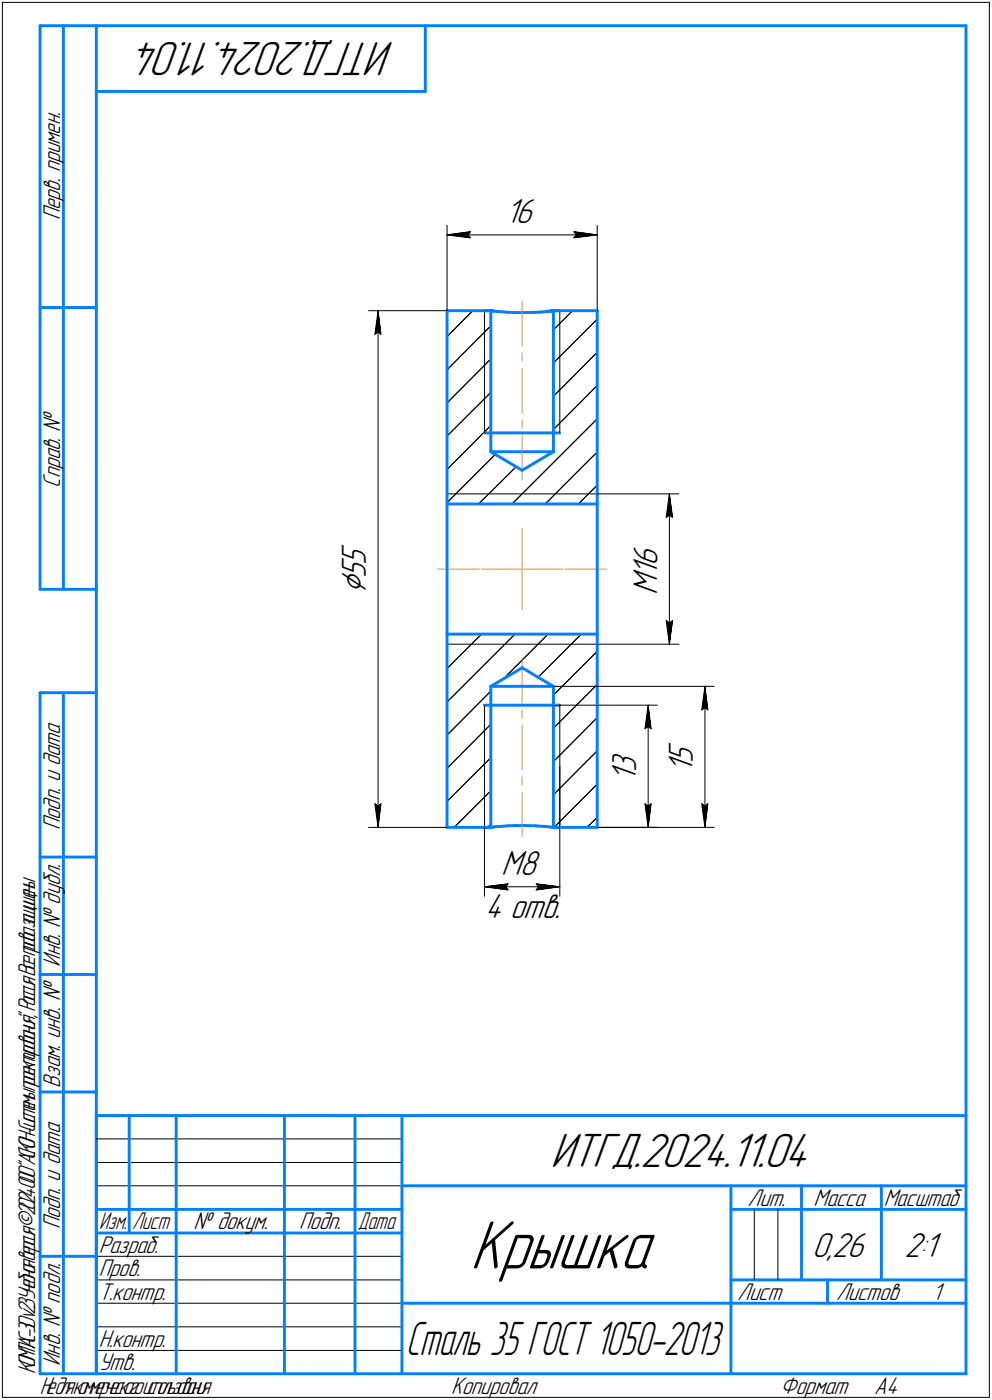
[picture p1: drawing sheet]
<svg xmlns="http://www.w3.org/2000/svg" width="211mm" height="298mm" viewBox="0 0 211 298" stroke-linecap="round" stroke-linejoin="round" font-family="sans-serif">
<defs><g id="words">
<text font-size="15.6" x="100" y="270.1">Крышка</text>
<g font-size="10.9">
<text x="83.9" y="9" transform="rotate(-180 83.9 9)">ИТГД.2024.11.04</text>
<text x="117.1" y="248.5">ИТГД.2024.11.04</text>
</g>
<text font-size="10.6" x="86.3" y="288.5">Сталь 35 ГОСТ 1050-2013</text>
<text font-size="8.5" x="77.9" y="126.6" transform="rotate(-90 77.9 126.6)">⌀</text>
<g font-size="7.8">
<text x="107.5" y="47.4">16</text>
<text x="77.9" y="123.1" transform="rotate(-90 77.9 123.1)">5</text>
<text x="77.9" y="120.3" transform="rotate(-90 77.9 120.3)">5</text>
<text x="139.9" y="122.7" transform="rotate(-90 139.9 122.7)">1</text>
<text x="139.9" y="120.6" transform="rotate(-90 139.9 120.6)">6</text>
<text x="139.9" y="126.7" transform="rotate(-90 139.9 126.7)">M</text>
<text x="135.3" y="166.5" transform="rotate(-90 135.3 166.5)">1</text>
<text x="135.3" y="164.4" transform="rotate(-90 135.3 164.4)">3</text>
<text x="147.4" y="164.5" transform="rotate(-90 147.4 164.5)">1</text>
<text x="147.4" y="162.4" transform="rotate(-90 147.4 162.4)">5</text>
<text x="106.6" y="186.3">M8</text>
<text x="103.2" y="195.4">4 отв.</text>
<text x="172.8" y="267.5">0,26</text>
<text x="192.4" y="267.5">2:1</text>
</g>
<g font-size="5.5">
<text x="12.8" y="46.9" transform="rotate(-90 12.8 46.9)">Перв. примен.</text>
<text x="12.8" y="103.8" transform="rotate(-90 12.8 103.8)">Справ. №</text>
<text x="12.8" y="176.7" transform="rotate(-90 12.8 176.7)">Подп. и дата</text>
<text x="12.8" y="205.8" transform="rotate(-90 12.8 205.8)">Инв. № дубл.</text>
<text x="12.8" y="231.6" transform="rotate(-90 12.8 231.6)">Взам. инв. №</text>
<text x="159.1" y="256.8">Лит.</text>
<text x="173.1" y="256.8">Масса</text>
<text x="12.8" y="261.7" transform="rotate(-90 12.8 261.7)">Подп. и дата</text>
<text x="41.2" y="261.8">№ докум.</text>
<text x="63.6" y="261.8">Подп.</text>
<text x="21" y="266.8">Разраб.</text>
<text x="21" y="271.8">Пров.</text>
<text x="21" y="276.8">Т.контр.</text>
<text x="156.9" y="276.8">Лист</text>
<text x="177.9" y="276.8">Листов</text>
<text x="198.4" y="276.8">1</text>
<text x="21" y="286.8">Н.контр.</text>
<text x="12.8" y="290.8" transform="rotate(-90 12.8 290.8)">Инв. № подл.</text>
<text x="21" y="291.8">Утв.</text>
<text x="96" y="296.8">Копировал</text>
<text x="166" y="296.8">Формат</text>
<text x="186" y="296.8">A4</text>
</g>
<g font-size="5.4">
<text x="188" y="256.8">Масштаб</text>
<text x="21.1" y="261.8">Изм.</text>
<text x="28.1" y="261.8">Лист</text>
<text x="76.1" y="261.8">Дата</text>
<text x="7.5" y="292.5" transform="rotate(-90 7.5 292.5)">КОМПАС-3Dv23Учебнаяверсия©2024ООО&quot;АСКОН-Системыпроектирования&quot;,Россия.Всеправазащищены.</text>
<text x="8.5" y="296.7">Недлякоммерческогоиспользования</text>
</g>
</g></defs>
<g fill="none" stroke="#000" stroke-width=".21">
<path d="M.5 .5v297zM.5 .5h210zM210.5 .5v297zM95.1 48v18.2zM95.1 50l5-.7zM95.1 50l5 .6zM95.1 50h32zM99.6 50l.5 .6zM100.1 49.3l-.5 .7zM122.1 50.6l5-.6zM122.1 49.3l.5 .7zM122.1 49.3l5 .7z"/>
<path d="M122.6 50l-.5 .6zM127.1 48v18.2zM78.4 66.2h16.7zM79.8 71.2l.6-.5zM80.4 66.2l.7 5zM80.4 70.7l.7 .5zM80.4 66.2l-.6 5zM80.4 66.2v110zM100.6 66.2l-5.5 5.5zM103.1 66.2v26zM104.4 76.4l-9.3 9.4zM104.4 69.4l-9.3 9.3z"/>
<path d="M117.7 77.3l9.4-9.3zM117.7 70.2l4.1-4zM119.1 66.2v26zM127.1 75l-9.4 9.4zM95.1 92.9l9.3-9.4zM104.4 90.6l-9.3 9.4zM127.1 89.2l-18.2 18.1zM127.1 82.1l-9.4 9.3zM95.1 107l10.3-10.3zM95.1 105.2h32zM101.8 107.3l8-7.9zM116 107.3l11.1-11.1z"/>
<path d="M127.1 103.3l-4.1 4zM127.1 105.2h17.3zM141.7 110.2l.7-.5zM142.4 105.2l.7 5zM142.4 109.7l.7 .5zM142.4 105.2l-.7 5zM142.4 105.2v32zM95.1 135.3l.3-.3zM95.1 137.2h32zM127.1 137.2h17.3zM141.7 132.1l.7 5.1zM141.7 132.1l.7 .5z"/>
<path d="M142.4 132.6l.7-.5zM143.1 132.1l-.7 5.1zM95.1 149.5l14.5-14.5zM95.1 142.4l7.3-7.4zM103.1 150.1v26.1zM104.4 154.2l-9.3 9.4zM104.4 147.2l-9.3 9.3zM107 144.7l9.6-9.7zM114.5 144.2l9.2-9.2zM117.7 155.1l9.4-9.4zM117.7 148l9.4-9.3zM117.7 150.1h22.2z"/>
<path d="M117.7 146.1h34.2zM119.1 150.1v26.1zM127.1 159.9l-9.4 9.3zM127.1 152.8l-9.4 9.4zM137.2 155.2l.7-.5zM137.9 150.1l.6 5.1zM137.9 154.7l.6 .5zM137.9 150.1l-.7 5.1zM137.9 150.1v26.1zM149.3 151.2l.7-.5zM150 146.1l.6 5.1zM150 150.7l.6 .5z"/>
<path d="M150 146.1l-.7 5.1zM150 146.1v30.1zM78.4 176.2h16.7zM79.8 171.1l.6 5.1zM79.8 171.1l.6 .5zM80.4 171.6l.7-.5zM81.1 171.1l-.7 5.1zM95.1 170.6l9.3-9.3zM96.6 176.2l7.8-7.8zM103.1 176.2v14.6zM104.4 175.4l-.7 .8zM117.9 176.2l9.2-9.2z"/>
<path d="M119.1 163.2v27.6zM124.9 176.2l2.2-2.2zM127.1 176.2h12.8zM127.1 176.2h24.8zM137.2 171.1l.7 5.1zM137.2 171.1l.7 .5zM137.9 171.6l.6-.5zM138.5 171.1l-.6 5.1zM149.3 171.1l.7 5.1zM149.3 171.1l.7 .5zM150 171.6l.6-.5zM150.6 171.1l-.6 5.1z"/>
<path d="M103.1 188.8l5-.6zM103.1 188.8l5 .7zM103.1 188.8h16zM107.6 188.8l.5 .7zM108.1 188.2l-.5 .6zM114.1 189.5l5-.7zM114.1 188.2l.5 .6zM114.1 188.2l5 .6zM114.6 188.8l-.5 .7zM20.5 247.5h65zM20.5 252.5h65zM20.5 242.5h65z"/>
<path d="M160.5 257.5v15zM165.5 257.5v15zM20.5 267.5h65zM20.5 272.5h65zM20.5 277.5h65zM.5 297.5h210zM20.5 282.5h65zM20.5 287.5h65z"/>
</g>
<g fill="none" stroke="#ff8000" stroke-width=".21">
<path d="M111.1 78.4v9.5zM111.1 75.2v1.7zM111.1 64.2v9.5zM111.1 92.6v9.6zM111.1 89.4v1.8zM111.1 112.5v8.7zM93.1 121.2h8.8zM102.4 121.2h8.7zM103.4 121.2h1.8zM106.7 121.2h8.8zM111.1 121.2h8.6zM111.1 121.2v8.6z"/>
<path d="M117 121.2h1.8zM120.2 121.2h8.9zM111.1 154.4v9.5zM111.1 151.2v1.7zM111.1 140.2v9.5zM111.1 168.7v9.4zM111.1 165.4v1.7z"/>
</g>
<g fill="none" stroke="#0080ff" stroke-width=".62">
<path d="M8.5 5.5v120zM8.5 5.5h12zM13.5 5.5v120zM20.5 5.5v287zM20.5 5.5h185zM20.5 19.5h70zM90.5 5.5v14zM205.5 5.5v287zM8.5 65.5h12zM95.1 66.2h9.3zM95.1 66.2v41.1zM103.1 66.2h1.3z"/>
<path d="M104.5 66.2h.1M104.4 66.2v30zM104.6 66.2h.1M104.7 66.2h.1M104.8 66.2h.1M104.8 66.2h.1zM104.9 66.2h.1M104.9 66.2h.1zM105 66.2l.7 .1zM105.7 66.3l1 .1zM106.7 66.4l1.2 .1zM107.9 66.5h2.1z"/>
<path d="M110 66.5h2.2zM112.2 66.5h1.6zM113.8 66.5l1.3-.1zM115.1 66.4l1.1-.1zM116.2 66.3h.4zM116.6 66.3h.2zM116.8 66.3h.2zM117 66.3h.1M117.1 66.3h.1M117.1 66.2h.1zM117.1 66.2h.1M117.3 66.2h.1"/>
<path d="M117.4 66.2h.1M117.5 66.2h.1M117.6 66.2h.1M117.7 66.2h.1M117.7 66.2h1.4zM117.7 66.2v30zM117.7 66.2h9.4zM127.1 66.2v41.1zM103.1 92.2h1.3zM104.4 96.2h13.3zM104.4 92.2h13.3zM104.4 96.2l6.7 3.9z"/>
<path d="M117.7 92.2h1.4zM95.1 107.3v27.7zM95.1 107.3h32zM111.1 100.1l6.6-3.9zM127.1 107.3v27.7zM8.5 125.5h12zM95.1 135h32zM95.1 135v41.2zM127.1 135v41.2zM8.5 147.5v145zM8.5 147.5h12zM13.5 147.5v145z"/>
<path d="M103.1 150.1h1.3zM104.4 146.1h13.3zM104.4 150.1h13.3zM104.4 146.1l6.7-3.9zM104.4 146.1v30.1zM111.1 142.2l6.6 3.9zM117.7 150.1h1.4zM117.7 146.1v30.1zM95.1 176.2h9.3zM103.1 176.2h1.3zM104.4 176.2h.1M104.5 176.2l.3-.1z"/>
<path d="M104.8 176.1h.4zM105.2 176.1l.7-.1zM105.9 176l.9-.1zM106.8 175.9l1.2-.1zM108 175.8h1.6zM109.6 175.8h1.9zM111.5 175.8h2.5zM114 175.8l1.4 .1zM115.4 175.9l1 .1zM116.4 176l.7 .1zM117.1 176.1h.4zM117.5 176.1l.2 .1z"/>
<path d="M117.7 176.2h.1M117.7 176.2h1.4zM117.7 176.2h9.4zM8.5 182.5h12zM8.5 207.5h12zM8.5 232.5h12zM20.5 237.5h185zM20.5 237.5v55zM27.5 237.5v25zM37.5 237.5v55zM60.5 237.5v55zM75.5 237.5v55z"/>
<path d="M85.5 237.5v55zM20.5 257.5h65zM85.5 252.5h120zM155.5 252.5v40zM155.5 257.5h15zM170.5 252.5v20zM170.5 257.5h35zM187.5 252.5v20zM8.5 267.5h12zM20.5 262.5h65zM85.5 277.5h70zM155.5 277.5h50z"/>
<path d="M155.5 272.5h50zM176.1 272.5v5zM8.5 292.5h12zM20.5 292.5h185z"/>
</g>
<g fill="#fff" stroke="#fff" stroke-width=".21">
<path d="M72.1 115.8h7.3zM72.1 115.8h7.3zM72.1 115.9h7.3zM72.1 115.9h7.3zM72.1 116h7.3zM72.1 116h7.3zM72.1 116.1h7.3zM72.1 116.2h7.3zM72.1 116.2h7.3zM72.1 116.3h7.3zM72.1 116.3h7.3zM72.1 116.4h7.3zM72.1 116.4h7.3zM72.1 116.5h7.3zM72.1 116.6h7.3zM72.1 116.6h7.3zM72.1 116.7h7.3zM72.1 116.7h7.3zM72.1 116.8h7.3zM72.1 116.8h7.3zM72.1 116.9h7.3zM72.1 117h7.3zM72.1 117h7.3zM72.1 117.1h7.3zM72.1 117.1h7.3zM72.1 117.2h7.3zM72.1 117.2h7.3zM72.1 117.3h7.3zM72.1 117.3h7.3zM72.1 117.4h7.3zM72.1 117.5h7.3zM72.1 117.5h7.3zM72.1 117.6h7.3zM72.1 117.6h7.3zM72.1 117.7h7.3zM72.1 117.7h7.3zM72.1 117.8h7.3zM72.1 117.9h7.3zM72.1 117.9h7.3zM72.1 118h7.3zM72.1 118h7.3zM72.1 118.1h7.3zM72.1 118.1h7.3zM72.1 118.2h7.3zM72.1 118.3h7.3zM72.1 118.3h7.3zM72.1 118.4h7.3zM72.1 118.4h7.3zM72.1 118.5h7.3zM72.1 118.5h7.3zM72.1 118.6h7.3zM72.1 118.6h7.3zM72.1 118.7h7.3zM72.1 118.8h7.3zM72.1 118.8h7.3zM72.1 118.9h7.3zM72.1 118.9h7.3zM72.1 119h7.3zM72.1 119h7.3zM72.1 119.1h7.3zM72.1 119.2h7.3zM72.1 119.2h7.3zM72.1 119.3h7.3zM72.1 119.3h7.3zM72.1 119.4h7.3zM72.1 119.4h7.3zM72.1 119.5h7.3zM72.1 119.5h7.3zM72.1 119.6h7.3zM72.1 119.7h7.3zM72.1 119.7h7.3zM72.1 119.8h7.3zM72.1 119.8h7.3zM72.1 119.9h7.3zM72.1 119.9h7.3zM72.1 120h7.3zM72.1 120.1h7.3zM72.1 120.1h7.3zM72.1 120.2h7.3zM72.1 120.2h7.3zM72.1 120.3h7.3zM72.1 120.3h7.3zM72.1 120.4h7.3zM72.1 120.5h7.3zM72.1 120.5h7.3zM72.1 120.6h7.3zM72.1 120.6h7.3zM72.1 120.7h7.3zM72.1 120.7h7.3zM72.1 120.8h7.3zM72.1 120.8h7.3zM72.1 120.9h7.3zM72.1 121h7.3zM72.1 121h7.3zM72.1 121.1h7.3zM72.1 121.1h7.3zM72.1 121.2h7.3zM72.1 121.2h7.3zM72.1 121.3h7.3zM72.1 121.4h7.3zM72.1 121.4h7.3zM72.1 121.5h7.3zM72.1 121.5h7.3zM72.1 121.6h7.3zM72.1 121.6h7.3zM72.1 121.7h7.3zM72.1 121.8h7.3zM72.1 121.8h7.3zM72.1 121.9h7.3zM72.1 121.9h7.3zM72.1 122h7.3zM72.1 122h7.3zM72.1 122.1h7.3zM72.1 122.1h7.3zM72.1 122.2h7.3zM72.1 122.3h7.3zM72.1 122.3h7.3zM72.1 122.4h7.3zM72.1 122.4h7.3zM72.1 122.5h7.3zM72.1 122.5h7.3zM72.1 122.6h7.3zM72.1 122.7h7.3zM72.1 122.7h7.3zM72.1 122.8h7.3zM72.1 122.8h7.3zM72.1 122.9h7.3zM72.1 122.9h7.3zM72.1 123h7.3zM72.1 123h7.3zM72.1 123.1h7.3zM72.1 123.2h7.3zM72.1 123.2h7.3zM72.1 123.3h7.3zM72.1 123.3h7.3zM72.1 123.4h7.3zM72.1 123.4h7.3zM72.1 123.5h7.3zM72.1 123.6h7.3zM72.1 123.6h7.3zM72.1 123.7h7.3zM72.1 123.7h7.3zM72.1 123.8h7.3zM72.1 123.8h7.3zM72.1 123.9h7.3zM72.1 124h7.3zM72.1 124h7.3zM72.1 124.1h7.3zM72.1 124.1h7.3zM72.1 124.2h7.3zM72.1 124.2h7.3zM72.1 124.3h7.3zM72.1 124.3h7.3zM72.1 124.4h7.3zM72.1 124.5h7.3zM72.1 124.5h7.3zM72.1 124.6h7.3zM72.1 124.6h7.3zM72.1 124.7h7.3zM72.1 124.7h7.3zM72.1 124.8h7.3zM72.1 124.9h7.3zM72.1 124.9h7.3zM72.1 125h7.3zM72.1 125h7.3zM72.1 125.1h7.3zM72.1 125.1h7.3zM72.1 125.2h7.3zM72.1 125.3h7.3zM72.1 125.3h7.3zM72.1 125.4h7.3zM72.1 125.4h7.3zM72.1 125.5h7.3zM72.1 125.5h7.3zM72.1 125.6h7.3zM72.1 125.6h7.3zM72.1 125.7h7.3zM72.1 125.8h7.3zM72.1 125.8h7.3zM72.1 125.9h7.3zM72.1 125.9h7.3zM72.1 126h7.3zM72.1 126h7.3zM72.1 126.1h7.3zM72.1 126.2h7.3zM72.1 126.2h7.3zM72.1 126.3h7.3zM72.1 126.3h7.3zM72.1 126.4h7.3zM72.1 126.4h7.3zM72.1 126.5h7.3z"/>
<path d="M80.4 66.3h.1zM80.4 66.4h.1zM80.3 66.4h.3zM80.3 66.5h.3zM80.3 66.5h.3zM80.3 66.6h.4zM80.3 66.7h.4zM80.2 66.7h.5zM80.2 66.8h.5zM80.2 66.8h.5zM80.2 66.9h.6zM80.2 66.9h.6zM80.1 67h.7zM80.1 67.1h.7zM80.1 67.1h.7zM80 67.2h.9zM80 67.2h.9zM80 67.3h.9zM80 67.3h.9zM80 67.4h.9zM79.9 67.5h1.1zM79.9 67.5h1.1zM79.9 67.6h1.2zM79.9 67.6h1.2zM79.9 67.7h1.2zM79.8 67.7h1.3zM79.8 67.8h1.3zM79.8 67.8h1.4zM79.8 67.9h1.4zM79.7 68h1.5zM79.7 68h1.5zM79.7 68.1h1.5zM79.7 68.1h1.5zM79.7 68.2h1.5zM79.7 68.2h1.5zM79.7 68.3h1.5zM79.7 68.4h1.5zM79.6 68.4h1.6zM79.6 68.5h1.7zM79.6 68.5h1.7zM79.6 68.6h1.7zM79.6 68.6h1.7zM79.6 68.7h1.7zM79.6 68.7h1.7zM79.6 68.8h1.7zM79.6 68.9h1.7zM79.6 68.9h1.7zM79.6 69h1.7zM79.6 69h1.7zM79.6 69.1h1.7zM79.6 69.1h1.7zM79.5 69.2h1.8zM79.5 69.3h1.8zM79.5 69.3h1.8zM79.5 69.4h1.9zM79.5 69.4h1.9zM79.5 69.5h1.9zM79.5 69.5h1.9zM79.5 69.6h1.9zM79.5 69.7h1.9zM79.5 69.7h1.9zM79.5 69.8h1.9zM79.5 69.8h1.9zM79.5 69.9h1.9zM79.5 69.9h1.9zM79.5 70h1.9zM79.4 70h2zM79.4 70.1h2zM79.4 70.2h2zM79.4 70.2h2zM79.4 70.3h2zM79.4 70.3h2.1zM79.4 70.4h2.1zM79.4 70.4h2.1zM79.4 70.5h2.1zM79.4 70.6h2.1zM79.4 70.6h2.1zM79.4 70.7h2.1zM79.4 70.7h2.1zM79.4 70.8h2.2zM79.4 70.8h2.2zM79.3 70.9h2.3zM79.3 71h2.3zM79.3 71h2.3zM79.3 71.1h2.3zM79.3 71.1h2.3zM79.3 71.2h2.3zM79.3 71.2h2.3zM79.2 71.3h2.4zM79.2 71.3h2.4zM79.2 71.4h2.4zM79.2 71.5h2.4zM79.2 71.5h2.4zM79.2 71.6h2.4zM79.2 71.6h2.4z"/>
<path d="M79.2 170.6h2.4zM79.2 170.7h2.4zM79.2 170.7h2.4zM79.2 170.8h2.4zM79.2 170.9h2.4zM79.2 170.9h2.4zM79.2 171h2.4zM79.2 171h2.4zM79.3 171.1h2.3zM79.3 171.1h2.3zM79.3 171.2h2.3zM79.3 171.3h2.3zM79.3 171.3h2.3zM79.3 171.4h2.3zM79.3 171.4h2.3zM79.4 171.5h2.2zM79.4 171.5h2.2zM79.4 171.6h2.1zM79.4 171.6h2.1zM79.4 171.7h2.1zM79.4 171.8h2.1zM79.4 171.8h2.1zM79.4 171.9h2.1zM79.4 171.9h2.1zM79.4 172h2.1zM79.4 172h2zM79.4 172.1h2zM79.4 172.2h2zM79.4 172.2h2zM79.4 172.3h2zM79.5 172.3h1.9zM79.5 172.4h1.9zM79.5 172.4h1.9zM79.5 172.5h1.9zM79.5 172.6h1.9zM79.5 172.6h1.9zM79.5 172.7h1.9zM79.5 172.7h1.9zM79.5 172.8h1.9zM79.5 172.8h1.9zM79.5 172.9h1.9zM79.5 172.9h1.9zM79.5 173h1.8zM79.5 173.1h1.8zM79.5 173.1h1.8zM79.6 173.2h1.7zM79.6 173.2h1.7zM79.6 173.3h1.7zM79.6 173.3h1.7zM79.6 173.4h1.7zM79.6 173.5h1.7zM79.6 173.5h1.7zM79.6 173.6h1.7zM79.6 173.6h1.7zM79.6 173.7h1.7zM79.6 173.7h1.7zM79.6 173.8h1.7zM79.6 173.8h1.7zM79.6 173.9h1.6zM79.7 174h1.5zM79.7 174h1.5zM79.7 174.1h1.5zM79.7 174.1h1.5zM79.7 174.2h1.5zM79.7 174.2h1.5zM79.7 174.3h1.5zM79.7 174.4h1.5zM79.8 174.4h1.4zM79.8 174.5h1.4zM79.8 174.5h1.3zM79.8 174.6h1.3zM79.9 174.6h1.2zM79.9 174.7h1.2zM79.9 174.8h1.2zM79.9 174.8h1.1zM79.9 174.9h1.1zM80 174.9h.9zM80 175h.9zM80 175h.9zM80 175.1h.9zM80 175.1h.9zM80.1 175.2h.7zM80.1 175.3h.7zM80.1 175.3h.7zM80.2 175.4h.6zM80.2 175.4h.6zM80.2 175.5h.5zM80.2 175.5h.5zM80.2 175.6h.5zM80.3 175.7h.4zM80.3 175.7h.4zM80.3 175.8h.3zM80.3 175.8h.3zM80.3 175.9h.3zM80.4 175.9h.1zM80.4 176h.1z"/>
<path d="M134.3 115.6h7.1zM134.3 115.7h7.1zM134.3 115.7h7.1zM134.3 115.8h7.1zM134.3 115.8h7.1zM134.3 115.9h7.1zM134.3 115.9h7.1zM134.3 116h7.1zM134.3 116h7.1zM134.3 116.1h7.1zM134.3 116.2h7.1zM134.3 116.2h7.1zM134.3 116.3h7.1zM134.3 116.3h7.1zM134.3 116.4h7.1zM134.3 116.4h7.1zM134.3 116.5h7.1zM134.3 116.6h7.1zM134.3 116.6h7.1zM134.3 116.7h7.1zM134.3 116.7h7.1zM134.3 116.8h7.1zM134.3 116.8h7.1zM134.3 116.9h7.1zM134.3 117h7.1zM134.3 117h7.1zM134.3 117.1h7.1zM134.3 117.1h7.1zM134.3 117.2h7.1zM134.3 117.2h7.1zM134.3 117.3h7.1zM134.3 117.3h7.1zM134.3 117.4h7.1zM134.3 117.5h7.1zM134.3 117.5h7.1zM134.3 117.6h7.1zM134.3 117.6h7.1zM134.3 117.7h7.1zM134.3 117.7h7.1zM134.3 117.8h7.1zM134.3 117.9h7.1zM134.3 117.9h7.1zM134.3 118h7.1zM134.3 118h7.1zM134.3 118.1h7.1zM134.3 118.1h7.1zM134.3 118.2h7.1zM134.3 118.3h7.1zM134.3 118.3h7.1zM134.3 118.4h7.1zM134.3 118.4h7.1zM134.3 118.5h7.1zM134.3 118.5h7.1zM134.3 118.6h7.1zM134.3 118.6h7.1zM134.3 118.7h7.1zM134.3 118.8h7.1zM134.3 118.8h7.1zM134.3 118.9h7.1zM134.3 118.9h7.1zM134.3 119h7.1zM134.3 119h7.1zM134.3 119.1h7.1zM134.3 119.2h7.1zM134.3 119.2h7.1zM134.3 119.3h7.1zM134.3 119.3h7.1zM134.3 119.4h7.1zM134.3 119.4h7.1zM134.3 119.5h7.1zM134.3 119.5h7.1zM134.3 119.6h7.1zM134.3 119.7h7.1zM134.3 119.7h7.1zM134.3 119.8h7.1zM134.3 119.8h7.1zM134.3 119.9h7.1zM134.3 119.9h7.1zM134.3 120h7.1zM134.3 120.1h7.1zM134.3 120.1h7.1zM134.3 120.2h7.1zM134.3 120.2h7.1zM134.3 120.3h7.1zM134.3 120.3h7.1zM134.3 120.4h7.1zM134.3 120.5h7.1zM134.3 120.5h7.1zM134.3 120.6h7.1zM134.3 120.6h7.1zM134.3 120.7h7.1zM134.3 120.7h7.1zM134.3 120.8h7.1zM134.3 120.8h7.1zM134.3 120.9h7.1zM134.3 121h7.1zM134.3 121h7.1zM134.3 121.1h7.1zM134.3 121.1h7.1zM134.3 121.2h7.1zM134.3 121.2h7.1zM134.3 121.3h7.1zM134.3 121.4h7.1zM134.3 121.4h7.1zM134.3 121.5h7.1zM134.3 121.5h7.1zM134.3 121.6h7.1zM134.3 121.6h7.1zM134.3 121.7h7.1zM134.3 121.8h7.1zM134.3 121.8h7.1zM134.3 121.9h7.1zM134.3 121.9h7.1zM134.3 122h7.1zM134.3 122h7.1zM134.3 122.1h7.1zM134.3 122.1h7.1zM134.3 122.2h7.1zM134.3 122.3h7.1zM134.3 122.3h7.1zM134.3 122.4h7.1zM134.3 122.4h7.1zM134.3 122.5h7.1zM134.3 122.5h7.1zM134.3 122.6h7.1zM134.3 122.7h7.1zM134.3 122.7h7.1zM134.3 122.8h7.1zM134.3 122.8h7.1zM134.3 122.9h7.1zM134.3 122.9h7.1zM134.3 123h7.1zM134.3 123h7.1zM134.3 123.1h7.1zM134.3 123.2h7.1zM134.3 123.2h7.1zM134.3 123.3h7.1zM134.3 123.3h7.1zM134.3 123.4h7.1zM134.3 123.4h7.1zM134.3 123.5h7.1zM134.3 123.6h7.1zM134.3 123.6h7.1zM134.3 123.7h7.1zM134.3 123.7h7.1zM134.3 123.8h7.1zM134.3 123.8h7.1zM134.3 123.9h7.1zM134.3 124h7.1zM134.3 124h7.1zM134.3 124.1h7.1zM134.3 124.1h7.1zM134.3 124.2h7.1zM134.3 124.2h7.1zM134.3 124.3h7.1zM134.3 124.3h7.1zM134.3 124.4h7.1zM134.3 124.5h7.1zM134.3 124.5h7.1zM134.3 124.6h7.1zM134.3 124.6h7.1zM134.3 124.7h7.1zM134.3 124.7h7.1zM134.3 124.8h7.1zM134.3 124.9h7.1zM134.3 124.9h7.1zM134.3 125h7.1zM134.3 125h7.1zM134.3 125.1h7.1zM134.3 125.1h7.1zM134.3 125.2h7.1zM134.3 125.3h7.1zM134.3 125.3h7.1zM134.3 125.4h7.1zM134.3 125.4h7.1zM134.3 125.5h7.1zM134.3 125.5h7.1zM134.3 125.6h7.1zM134.3 125.6h7.1zM134.3 125.7h7.1zM134.3 125.8h7.1zM134.3 125.8h7.1zM134.3 125.9h7.1zM134.3 125.9h7.1zM134.3 126h7.1zM134.3 126h7.1zM134.3 126.1h7.1zM134.3 126.2h7.1zM134.3 126.2h7.1zM134.3 126.3h7.1zM134.3 126.3h7.1zM134.3 126.4h7.1zM134.3 126.4h7.1zM134.3 126.5h7.1zM134.3 126.5h7.1zM134.3 126.6h7.1zM134.3 126.7h7.1z"/>
<path d="M142.4 105.3h.1zM142.4 105.4h.1zM142.3 105.4h.3zM142.3 105.5h.3zM142.3 105.6h.3zM142.2 105.6h.4zM142.2 105.7h.4zM142.2 105.7h.5zM142.2 105.8h.5zM142.2 105.8h.5zM142.1 105.9h.6zM142.1 105.9h.6zM142.1 106h.7zM142.1 106.1h.7zM142.1 106.1h.7zM142 106.2h.9zM142 106.2h.9zM142 106.3h.9zM142 106.3h.9zM142 106.4h.9zM141.9 106.5h1.1zM141.9 106.5h1.1zM141.8 106.6h1.2zM141.8 106.6h1.2zM141.8 106.7h1.2zM141.8 106.7h1.3zM141.8 106.8h1.3zM141.7 106.8h1.4zM141.7 106.9h1.4zM141.7 107h1.4zM141.7 107h1.5zM141.7 107.1h1.5zM141.7 107.1h1.5zM141.7 107.2h1.5zM141.7 107.2h1.5zM141.7 107.3h1.5zM141.7 107.4h1.5zM141.6 107.4h1.7zM141.6 107.5h1.7zM141.6 107.5h1.7zM141.6 107.6h1.7zM141.6 107.6h1.7zM141.6 107.7h1.7zM141.6 107.8h1.7zM141.6 107.8h1.7zM141.6 107.9h1.7zM141.6 107.9h1.7zM141.6 108h1.7zM141.6 108h1.7zM141.6 108.1h1.7zM141.6 108.1h1.7zM141.5 108.2h1.8zM141.5 108.3h1.9zM141.5 108.3h1.9zM141.5 108.4h1.9zM141.5 108.4h1.9zM141.5 108.5h1.9zM141.5 108.5h1.9zM141.5 108.6h1.9zM141.4 108.7h2zM141.4 108.7h2zM141.4 108.8h2zM141.4 108.8h2zM141.4 108.9h2zM141.4 108.9h2zM141.4 109h2zM141.4 109.1h2.1zM141.4 109.1h2.1zM141.4 109.2h2.1zM141.4 109.2h2.1zM141.4 109.3h2.1zM141.4 109.3h2.1zM141.4 109.4h2.1zM141.3 109.4h2.2zM141.3 109.5h2.2zM141.3 109.6h2.2zM141.3 109.6h2.2zM141.3 109.7h2.2zM141.3 109.7h2.2zM141.3 109.8h2.2zM141.3 109.8h2.2zM141.3 109.9h2.3zM141.3 110h2.3zM141.3 110h2.3zM141.3 110.1h2.3zM141.3 110.1h2.3zM141.3 110.2h2.3zM141.3 110.2h2.3zM141.2 110.3h2.5zM141.2 110.3h2.5zM141.2 110.4h2.5zM141.2 110.5h2.5zM141.2 110.5h2.5zM141.2 110.6h2.5zM141.2 110.6h2.5z"/>
<path d="M141.2 131.7h2.5zM141.2 131.7h2.5zM141.2 131.8h2.5zM141.2 131.9h2.5zM141.2 131.9h2.5zM141.2 132h2.5zM141.2 132h2.5zM141.2 132.1h2.5zM141.3 132.1h2.3zM141.3 132.2h2.3zM141.3 132.2h2.3zM141.3 132.3h2.3zM141.3 132.4h2.3zM141.3 132.4h2.3zM141.3 132.5h2.3zM141.3 132.5h2.2zM141.3 132.6h2.2zM141.3 132.6h2.2zM141.3 132.7h2.2zM141.3 132.8h2.2zM141.3 132.8h2.2zM141.3 132.9h2.2zM141.4 132.9h2.1zM141.4 133h2.1zM141.4 133h2.1zM141.4 133.1h2.1zM141.4 133.2h2.1zM141.4 133.2h2.1zM141.4 133.3h2.1zM141.4 133.3h2zM141.4 133.4h2zM141.4 133.4h2zM141.4 133.5h2zM141.4 133.5h2zM141.4 133.6h2zM141.4 133.7h2zM141.4 133.7h2zM141.5 133.8h1.9zM141.5 133.8h1.9zM141.5 133.9h1.9zM141.5 133.9h1.9zM141.5 134h1.9zM141.5 134.1h1.9zM141.5 134.1h1.9zM141.6 134.2h1.7zM141.6 134.2h1.7zM141.6 134.3h1.7zM141.6 134.3h1.7zM141.6 134.4h1.7zM141.6 134.5h1.7zM141.6 134.5h1.7zM141.6 134.6h1.7zM141.6 134.6h1.7zM141.6 134.7h1.7zM141.6 134.7h1.7zM141.6 134.8h1.7zM141.6 134.8h1.7zM141.6 134.9h1.7zM141.7 135h1.5zM141.7 135h1.5zM141.7 135.1h1.5zM141.7 135.1h1.5zM141.7 135.2h1.5zM141.7 135.2h1.5zM141.7 135.3h1.5zM141.7 135.4h1.4zM141.7 135.4h1.4zM141.7 135.5h1.4zM141.8 135.5h1.3zM141.8 135.6h1.3zM141.8 135.6h1.2zM141.8 135.7h1.2zM141.8 135.7h1.2zM141.9 135.8h1.1zM141.9 135.9h1.1zM142 135.9h.9zM142 136h.9zM142 136h.9zM142 136.1h.9zM142 136.1h.9zM142.1 136.2h.7zM142.1 136.3h.7zM142.1 136.3h.7zM142.1 136.4h.6zM142.1 136.4h.6zM142.2 136.5h.5zM142.2 136.5h.5zM142.2 136.6h.5zM142.2 136.7h.4zM142.2 136.7h.4zM142.3 136.8h.3zM142.3 136.8h.3zM142.3 136.9h.3zM142.4 136.9h.1zM142.4 137h.1z"/>
<path d="M107.5 41.8h7.1zM107.5 41.9h7.1zM107.5 41.9h7.1zM107.5 42h7.1zM107.5 42.1h7.1zM107.5 42.1h7.1zM107.5 42.2h7.1zM107.5 42.2h7.1zM107.5 42.3h7.1zM107.5 42.3h7.1zM107.5 42.4h7.1zM107.5 42.4h7.1zM107.5 42.5h7.1zM107.5 42.6h7.1zM107.5 42.6h7.1zM107.5 42.7h7.1zM107.5 42.7h7.1zM107.5 42.8h7.1zM107.5 42.8h7.1zM107.5 42.9h7.1zM107.5 43h7.1zM107.5 43h7.1zM107.5 43.1h7.1zM107.5 43.1h7.1zM107.5 43.2h7.1zM107.5 43.2h7.1zM107.5 43.3h7.1zM107.5 43.3h7.1zM107.5 43.4h7.1zM107.5 43.5h7.1zM107.5 43.5h7.1zM107.5 43.6h7.1zM107.5 43.6h7.1zM107.5 43.7h7.1zM107.5 43.7h7.1zM107.5 43.8h7.1zM107.5 43.9h7.1zM107.5 43.9h7.1zM107.5 44h7.1zM107.5 44h7.1zM107.5 44.1h7.1zM107.5 44.1h7.1zM107.5 44.2h7.1zM107.5 44.3h7.1zM107.5 44.3h7.1zM107.5 44.4h7.1zM107.5 44.4h7.1zM107.5 44.5h7.1zM107.5 44.5h7.1zM107.5 44.6h7.1zM107.5 44.6h7.1zM107.5 44.7h7.1zM107.5 44.8h7.1zM107.5 44.8h7.1zM107.5 44.9h7.1zM107.5 44.9h7.1zM107.5 45h7.1zM107.5 45h7.1zM107.5 45.1h7.1zM107.5 45.2h7.1zM107.5 45.2h7.1zM107.5 45.3h7.1zM107.5 45.3h7.1zM107.5 45.4h7.1zM107.5 45.4h7.1zM107.5 45.5h7.1zM107.5 45.6h7.1zM107.5 45.6h7.1zM107.5 45.7h7.1zM107.5 45.7h7.1zM107.5 45.8h7.1zM107.5 45.8h7.1zM107.5 45.9h7.1zM107.5 45.9h7.1zM107.5 46h7.1zM107.5 46.1h7.1zM107.5 46.1h7.1zM107.5 46.2h7.1zM107.5 46.2h7.1zM107.5 46.3h7.1zM107.5 46.3h7.1zM107.5 46.4h7.1zM107.5 46.5h7.1zM107.5 46.5h7.1zM107.5 46.6h7.1zM107.5 46.6h7.1zM107.5 46.7h7.1zM107.5 46.7h7.1zM107.5 46.8h7.1zM107.5 46.8h7.1zM107.5 46.9h7.1zM107.5 47h7.1zM107.5 47h7.1zM107.5 47.1h7.1zM107.5 47.1h7.1zM107.5 47.2h7.1zM107.5 47.2h7.1zM107.5 47.3h7.1zM107.5 47.4h7.1zM107.5 47.4h7.1zM107.5 47.5h7.1zM107.5 47.5h7.1zM107.5 47.6h7.1zM107.5 47.6h7.1zM107.5 47.7h7.1zM107.5 47.8h7.1zM107.5 47.8h7.1zM107.5 47.9h7.1zM107.5 47.9h7.1zM107.5 48h7.1zM107.5 48h7.1zM107.5 48.1h7.1zM107.5 48.1h7.1zM107.5 48.2h7.1zM107.5 48.3h7.1zM107.5 48.3h7.1zM107.5 48.4h7.1zM107.5 48.4h7.1zM107.5 48.5h7.1zM107.5 48.5h7.1zM107.5 48.6h7.1zM107.5 48.7h7.1zM107.5 48.7h7.1zM107.5 48.8h7.1zM107.5 48.8h7.1zM107.5 48.9h7.1zM107.5 48.9h7.1z"/>
<path d="M100.1 48.8h.5zM99.7 48.9h.9zM99.2 48.9h1.4zM98.7 49h1.9zM98.3 49.1h2.3zM97.8 49.1h2.8zM97.4 49.2h3.2zM96.9 49.2h3.7zM96.7 49.3h3.9zM96.6 49.3h4zM96.5 49.4h4.1zM96.4 49.4h4.2zM96.2 49.5h4.4zM96.1 49.6h4.5zM96 49.6h4.6zM95.9 49.7h4.7zM95.8 49.7h4.8zM95.6 49.8h5zM95.5 49.8h5.1zM95.4 49.9h5.2zM95.3 50h5.3zM95.1 50h5.5zM95.3 50.1h5.3zM95.4 50.1h5.2zM95.6 50.2h5zM95.7 50.2h4.9zM95.8 50.3h4.8zM96 50.3h4.6zM96.1 50.4h4.5zM96.2 50.5h4.4zM96.4 50.5h4.2zM96.5 50.6h4.1zM96.6 50.6h4zM96.7 50.7h3.9zM96.9 50.7h3.7zM97.4 50.8h3.2zM97.8 50.9h2.8zM98.3 50.9h2.3zM98.7 51h1.9zM99.2 51h1.4zM99.7 51.1h.9zM100.1 51.1h.5z"/>
<path d="M121.6 48.8h.5zM121.6 48.9h.9zM121.6 48.9h1.4zM121.6 49h1.8zM121.6 49.1h2.4zM121.6 49.1h2.8zM121.6 49.2h3.3zM121.6 49.2h3.7zM121.6 49.3h3.9zM121.6 49.3h4zM121.6 49.4h4.1zM121.6 49.4h4.2zM121.6 49.5h4.4zM121.6 49.6h4.5zM121.6 49.6h4.6zM121.6 49.7h4.7zM121.6 49.7h4.8zM121.6 49.8h5zM121.6 49.8h5.1zM121.6 49.9h5.2zM121.6 50h5.3zM121.6 50h5.5zM121.6 50.1h5.3zM121.6 50.1h5.2zM121.6 50.2h5.1zM121.6 50.2h4.9zM121.6 50.3h4.8zM121.6 50.3h4.7zM121.6 50.4h4.6zM121.6 50.5h4.4zM121.6 50.5h4.3zM121.6 50.6h4.2zM121.6 50.6h4zM121.6 50.7h3.9zM121.6 50.7h3.7zM121.6 50.8h3.3zM121.6 50.9h2.8zM121.6 50.9h2.4zM121.6 51h1.8zM121.6 51h1.4zM121.6 51.1h.9zM121.6 51.1h.5z"/>
<path d="M129.8 159.8h7.1zM129.8 159.9h7.1zM129.8 159.9h7.1zM129.8 160h7.1zM129.8 160h7.1zM129.8 160.1h7.1zM129.8 160.1h7.1zM129.8 160.2h7.1zM129.8 160.2h7.1zM129.8 160.3h7.1zM129.8 160.4h7.1zM129.8 160.4h7.1zM129.8 160.5h7.1zM129.8 160.5h7.1zM129.8 160.6h7.1zM129.8 160.6h7.1zM129.8 160.7h7.1zM129.8 160.8h7.1zM129.8 160.8h7.1zM129.8 160.9h7.1zM129.8 160.9h7.1zM129.8 161h7.1zM129.8 161h7.1zM129.8 161.1h7.1zM129.8 161.1h7.1zM129.8 161.2h7.1zM129.8 161.3h7.1zM129.8 161.3h7.1zM129.8 161.4h7.1zM129.8 161.4h7.1zM129.8 161.5h7.1zM129.8 161.5h7.1zM129.8 161.6h7.1zM129.8 161.7h7.1zM129.8 161.7h7.1zM129.8 161.8h7.1zM129.8 161.8h7.1zM129.8 161.9h7.1zM129.8 161.9h7.1zM129.8 162h7.1zM129.8 162.1h7.1zM129.8 162.1h7.1zM129.8 162.2h7.1zM129.8 162.2h7.1zM129.8 162.3h7.1zM129.8 162.3h7.1zM129.8 162.4h7.1zM129.8 162.4h7.1zM129.8 162.5h7.1zM129.8 162.6h7.1zM129.8 162.6h7.1zM129.8 162.7h7.1zM129.8 162.7h7.1zM129.8 162.8h7.1zM129.8 162.8h7.1zM129.8 162.9h7.1zM129.8 163h7.1zM129.8 163h7.1zM129.8 163.1h7.1zM129.8 163.1h7.1zM129.8 163.2h7.1zM129.8 163.2h7.1zM129.8 163.3h7.1zM129.8 163.4h7.1zM129.8 163.4h7.1zM129.8 163.5h7.1zM129.8 163.5h7.1zM129.8 163.6h7.1zM129.8 163.6h7.1zM129.8 163.7h7.1zM129.8 163.7h7.1zM129.8 163.8h7.1zM129.8 163.9h7.1zM129.8 163.9h7.1zM129.8 164h7.1zM129.8 164h7.1zM129.8 164.1h7.1zM129.8 164.1h7.1zM129.8 164.2h7.1zM129.8 164.3h7.1zM129.8 164.3h7.1zM129.8 164.4h7.1zM129.8 164.4h7.1zM129.8 164.5h7.1zM129.8 164.5h7.1zM129.8 164.6h7.1zM129.8 164.6h7.1zM129.8 164.7h7.1zM129.8 164.8h7.1zM129.8 164.8h7.1zM129.8 164.9h7.1zM129.8 164.9h7.1zM129.8 165h7.1zM129.8 165h7.1zM129.8 165.1h7.1zM129.8 165.2h7.1zM129.8 165.2h7.1zM129.8 165.3h7.1zM129.8 165.3h7.1zM129.8 165.4h7.1zM129.8 165.4h7.1zM129.8 165.5h7.1zM129.8 165.6h7.1zM129.8 165.6h7.1zM129.8 165.7h7.1zM129.8 165.7h7.1zM129.8 165.8h7.1zM129.8 165.8h7.1zM129.8 165.9h7.1zM129.8 165.9h7.1zM129.8 166h7.1zM129.8 166.1h7.1zM129.8 166.1h7.1zM129.8 166.2h7.1zM129.8 166.2h7.1zM129.8 166.3h7.1zM129.8 166.3h7.1zM129.8 166.4h7.1zM129.8 166.5h7.1z"/>
<path d="M137.8 150.3h.2zM137.8 150.4h.2zM137.8 150.4h.3zM137.8 150.5h.3zM137.8 150.5h.3zM137.7 150.6h.4zM137.7 150.7h.4zM137.7 150.7h.5zM137.7 150.8h.5zM137.7 150.8h.5zM137.6 150.9h.6zM137.6 150.9h.6zM137.6 151h.7zM137.6 151h.7zM137.6 151.1h.7zM137.5 151.2h.8zM137.5 151.2h.8zM137.4 151.3h1zM137.4 151.3h1zM137.4 151.4h1zM137.4 151.4h1.1zM137.4 151.5h1.1zM137.3 151.6h1.2zM137.3 151.6h1.2zM137.3 151.7h1.2zM137.3 151.7h1.3zM137.3 151.8h1.3zM137.2 151.8h1.4zM137.2 151.9h1.4zM137.2 151.9h1.4zM137.2 152h1.5zM137.2 152.1h1.5zM137.2 152.1h1.5zM137.2 152.2h1.5zM137.2 152.2h1.5zM137.2 152.3h1.5zM137.2 152.3h1.5zM137.1 152.4h1.6zM137.1 152.5h1.6zM137.1 152.5h1.6zM137.1 152.6h1.6zM137.1 152.6h1.6zM137.1 152.7h1.6zM137.1 152.7h1.6zM137 152.8h1.7zM137 152.9h1.7zM137 152.9h1.8zM137 153h1.8zM137 153h1.8zM137 153.1h1.8zM137 153.1h1.8zM137 153.2h1.8zM137 153.2h1.8zM137 153.3h1.8zM137 153.4h1.9zM137 153.4h1.9zM137 153.5h1.9zM137 153.5h1.9zM137 153.6h1.9zM136.9 153.6h2zM136.9 153.7h2zM136.9 153.8h2zM136.9 153.8h2zM136.9 153.9h2zM136.9 153.9h2zM136.9 154h2zM136.9 154h2zM136.9 154.1h2zM136.9 154.1h2zM136.9 154.2h2zM136.9 154.3h2zM136.9 154.3h2.1zM136.9 154.4h2.1zM136.8 154.4h2.2zM136.8 154.5h2.2zM136.8 154.5h2.2zM136.8 154.6h2.2zM136.8 154.7h2.2zM136.8 154.7h2.2zM136.8 154.8h2.2zM136.8 154.8h2.2zM136.8 154.9h2.2zM136.8 154.9h2.2zM136.8 155h2.2zM136.8 155.1h2.2zM136.8 155.1h2.2zM136.8 155.2h2.2zM136.8 155.2h2.3zM136.7 155.3h2.4zM136.7 155.3h2.4zM136.7 155.4h2.4zM136.7 155.4h2.4zM136.7 155.5h2.4zM136.7 155.6h2.4zM136.7 155.6h2.4z"/>
<path d="M136.7 170.6h2.4zM136.7 170.7h2.4zM136.7 170.7h2.4zM136.7 170.8h2.4zM136.7 170.9h2.4zM136.7 170.9h2.4zM136.7 171h2.4zM136.7 171h2.4zM136.8 171.1h2.3zM136.8 171.1h2.2zM136.8 171.2h2.2zM136.8 171.3h2.2zM136.8 171.3h2.2zM136.8 171.4h2.2zM136.8 171.4h2.2zM136.8 171.5h2.2zM136.8 171.5h2.2zM136.8 171.6h2.2zM136.8 171.6h2.2zM136.8 171.7h2.2zM136.8 171.8h2.2zM136.8 171.8h2.2zM136.8 171.9h2.2zM136.9 171.9h2.1zM136.9 172h2.1zM136.9 172h2zM136.9 172.1h2zM136.9 172.2h2zM136.9 172.2h2zM136.9 172.3h2zM136.9 172.3h2zM136.9 172.4h2zM136.9 172.4h2zM136.9 172.5h2zM136.9 172.6h2zM136.9 172.6h2zM136.9 172.7h2zM137 172.7h1.9zM137 172.8h1.9zM137 172.8h1.9zM137 172.9h1.9zM137 172.9h1.9zM137 173h1.8zM137 173.1h1.8zM137 173.1h1.8zM137 173.2h1.8zM137 173.2h1.8zM137 173.3h1.8zM137 173.3h1.8zM137 173.4h1.8zM137 173.5h1.7zM137 173.5h1.7zM137.1 173.6h1.6zM137.1 173.6h1.6zM137.1 173.7h1.6zM137.1 173.7h1.6zM137.1 173.8h1.6zM137.1 173.8h1.6zM137.1 173.9h1.6zM137.2 174h1.5zM137.2 174h1.5zM137.2 174.1h1.5zM137.2 174.1h1.5zM137.2 174.2h1.5zM137.2 174.2h1.5zM137.2 174.3h1.5zM137.2 174.4h1.4zM137.2 174.4h1.4zM137.2 174.5h1.4zM137.3 174.5h1.3zM137.3 174.6h1.3zM137.3 174.6h1.2zM137.3 174.7h1.2zM137.3 174.8h1.2zM137.4 174.8h1.1zM137.4 174.9h1.1zM137.4 174.9h1zM137.4 175h1zM137.4 175h1zM137.5 175.1h.8zM137.5 175.1h.8zM137.6 175.2h.7zM137.6 175.3h.7zM137.6 175.3h.7zM137.6 175.4h.6zM137.6 175.4h.6zM137.7 175.5h.5zM137.7 175.5h.5zM137.7 175.6h.5zM137.7 175.7h.4zM137.7 175.7h.4zM137.8 175.8h.3zM137.8 175.8h.3zM137.8 175.9h.3zM137.8 175.9h.2zM137.8 176h.2z"/>
<path d="M141.8 157.8h7.2zM141.8 157.9h7.2zM141.8 157.9h7.2zM141.8 158h7.2zM141.8 158h7.2zM141.8 158.1h7.2zM141.8 158.2h7.2zM141.8 158.2h7.2zM141.8 158.3h7.2zM141.8 158.3h7.2zM141.8 158.4h7.2zM141.8 158.4h7.2zM141.8 158.5h7.2zM141.8 158.6h7.2zM141.8 158.6h7.2zM141.8 158.7h7.2zM141.8 158.7h7.2zM141.8 158.8h7.2zM141.8 158.8h7.2zM141.8 158.9h7.2zM141.8 158.9h7.2zM141.8 159h7.2zM141.8 159.1h7.2zM141.8 159.1h7.2zM141.8 159.2h7.2zM141.8 159.2h7.2zM141.8 159.3h7.2zM141.8 159.3h7.2zM141.8 159.4h7.2zM141.8 159.5h7.2zM141.8 159.5h7.2zM141.8 159.6h7.2zM141.8 159.6h7.2zM141.8 159.7h7.2zM141.8 159.7h7.2zM141.8 159.8h7.2zM141.8 159.9h7.2zM141.8 159.9h7.2zM141.8 160h7.2zM141.8 160h7.2zM141.8 160.1h7.2zM141.8 160.1h7.2zM141.8 160.2h7.2zM141.8 160.2h7.2zM141.8 160.3h7.2zM141.8 160.4h7.2zM141.8 160.4h7.2zM141.8 160.5h7.2zM141.8 160.5h7.2zM141.8 160.6h7.2zM141.8 160.6h7.2zM141.8 160.7h7.2zM141.8 160.8h7.2zM141.8 160.8h7.2zM141.8 160.9h7.2zM141.8 160.9h7.2zM141.8 161h7.2zM141.8 161h7.2zM141.8 161.1h7.2zM141.8 161.1h7.2zM141.8 161.2h7.2zM141.8 161.3h7.2zM141.8 161.3h7.2zM141.8 161.4h7.2zM141.8 161.4h7.2zM141.8 161.5h7.2zM141.8 161.5h7.2zM141.8 161.6h7.2zM141.8 161.7h7.2zM141.8 161.7h7.2zM141.8 161.8h7.2zM141.8 161.8h7.2zM141.8 161.9h7.2zM141.8 161.9h7.2zM141.8 162h7.2zM141.8 162.1h7.2zM141.8 162.1h7.2zM141.8 162.2h7.2zM141.8 162.2h7.2zM141.8 162.3h7.2zM141.8 162.3h7.2zM141.8 162.4h7.2zM141.8 162.4h7.2zM141.8 162.5h7.2zM141.8 162.6h7.2zM141.8 162.6h7.2zM141.8 162.7h7.2zM141.8 162.7h7.2zM141.8 162.8h7.2zM141.8 162.8h7.2zM141.8 162.9h7.2zM141.8 163h7.2zM141.8 163h7.2zM141.8 163.1h7.2zM141.8 163.1h7.2zM141.8 163.2h7.2zM141.8 163.2h7.2zM141.8 163.3h7.2zM141.8 163.4h7.2zM141.8 163.4h7.2zM141.8 163.5h7.2zM141.8 163.5h7.2zM141.8 163.6h7.2zM141.8 163.6h7.2zM141.8 163.7h7.2zM141.8 163.7h7.2zM141.8 163.8h7.2zM141.8 163.9h7.2zM141.8 163.9h7.2zM141.8 164h7.2zM141.8 164h7.2zM141.8 164.1h7.2zM141.8 164.1h7.2zM141.8 164.2h7.2zM141.8 164.3h7.2zM141.8 164.3h7.2zM141.8 164.4h7.2zM141.8 164.4h7.2zM141.8 164.5h7.2z"/>
<path d="M149.9 146.3h.2zM149.9 146.4h.2zM149.9 146.4h.2zM149.9 146.5h.2zM149.9 146.5h.2zM149.8 146.6h.4zM149.8 146.6h.4zM149.7 146.7h.6zM149.7 146.8h.6zM149.7 146.8h.6zM149.7 146.9h.6zM149.7 146.9h.6zM149.6 147h.8zM149.6 147h.8zM149.6 147.1h.8zM149.6 147.2h.8zM149.6 147.2h.8zM149.5 147.3h1zM149.5 147.3h1zM149.5 147.4h1zM149.5 147.4h1zM149.5 147.5h1zM149.4 147.5h1.2zM149.4 147.6h1.2zM149.4 147.7h1.2zM149.4 147.7h1.3zM149.4 147.8h1.3zM149.3 147.8h1.4zM149.3 147.9h1.4zM149.2 147.9h1.5zM149.2 148h1.6zM149.2 148.1h1.6zM149.2 148.1h1.6zM149.2 148.2h1.6zM149.2 148.2h1.6zM149.2 148.3h1.6zM149.2 148.3h1.6zM149.2 148.4h1.6zM149.2 148.4h1.6zM149.2 148.5h1.6zM149.2 148.6h1.6zM149.2 148.6h1.6zM149.2 148.7h1.6zM149.2 148.7h1.6zM149.1 148.8h1.8zM149.1 148.8h1.8zM149.1 148.9h1.8zM149.1 149h1.8zM149.1 149h1.8zM149.1 149.1h1.8zM149.1 149.1h1.8zM149.1 149.2h1.8zM149.1 149.2h1.8zM149.1 149.3h1.8zM149.1 149.4h1.8zM149.1 149.4h1.8zM149.1 149.5h1.8zM149.1 149.5h1.8zM149.1 149.6h1.8zM149 149.6h2zM149 149.7h2zM149 149.7h2zM149 149.8h2zM149 149.9h2zM149 149.9h2zM149 150h2zM149 150h2zM149 150.1h2zM149 150.1h2zM149 150.2h2zM149 150.3h2zM149 150.3h2zM149 150.4h2zM148.9 150.4h2.1zM148.9 150.5h2.2zM148.9 150.5h2.2zM148.9 150.6h2.2zM148.9 150.7h2.2zM148.9 150.7h2.2zM148.9 150.8h2.2zM148.9 150.8h2.2zM148.8 150.9h2.4zM148.8 150.9h2.4zM148.8 151h2.4zM148.8 151h2.4zM148.8 151.1h2.4zM148.8 151.2h2.4zM148.8 151.2h2.4zM148.8 151.3h2.4zM148.8 151.3h2.4zM148.8 151.4h2.4zM148.8 151.4h2.4zM148.8 151.5h2.4zM148.8 151.6h2.4zM148.8 151.6h2.4z"/>
<path d="M148.7 170.6h2.5zM148.8 170.7h2.4zM148.8 170.7h2.4zM148.8 170.8h2.4zM148.8 170.9h2.4zM148.8 170.9h2.4zM148.8 171h2.4zM148.8 171h2.4zM148.8 171.1h2.4zM148.8 171.1h2.4zM148.8 171.2h2.4zM148.8 171.3h2.4zM148.8 171.3h2.4zM148.8 171.4h2.4zM148.8 171.4h2.4zM148.9 171.5h2.2zM148.9 171.5h2.2zM148.9 171.6h2.2zM148.9 171.6h2.2zM148.9 171.7h2.2zM148.9 171.8h2.2zM148.9 171.8h2.2zM148.9 171.9h2.1zM149 171.9h2zM149 172h2zM149 172h2zM149 172.1h2zM149 172.2h2zM149 172.2h2zM149 172.3h2zM149 172.3h2zM149 172.4h2zM149 172.4h2zM149 172.5h2zM149 172.6h2zM149 172.6h2zM149 172.7h2zM149.1 172.7h1.8zM149.1 172.8h1.8zM149.1 172.8h1.8zM149.1 172.9h1.8zM149.1 172.9h1.8zM149.1 173h1.8zM149.1 173.1h1.8zM149.1 173.1h1.8zM149.1 173.2h1.8zM149.1 173.2h1.8zM149.1 173.3h1.8zM149.1 173.3h1.8zM149.1 173.4h1.8zM149.1 173.5h1.8zM149.1 173.5h1.8zM149.2 173.6h1.6zM149.2 173.6h1.6zM149.2 173.7h1.6zM149.2 173.7h1.6zM149.2 173.8h1.6zM149.2 173.8h1.6zM149.2 173.9h1.6zM149.2 174h1.6zM149.2 174h1.6zM149.2 174.1h1.6zM149.2 174.1h1.6zM149.2 174.2h1.6zM149.2 174.2h1.6zM149.2 174.3h1.6zM149.2 174.4h1.5zM149.3 174.4h1.4zM149.3 174.5h1.4zM149.4 174.5h1.3zM149.4 174.6h1.3zM149.4 174.6h1.2zM149.4 174.7h1.2zM149.4 174.8h1.2zM149.5 174.8h1zM149.5 174.9h1zM149.5 174.9h1zM149.5 175h1zM149.5 175h1zM149.6 175.1h.8zM149.6 175.1h.8zM149.6 175.2h.8zM149.6 175.3h.8zM149.6 175.3h.8zM149.7 175.4h.6zM149.7 175.4h.6zM149.7 175.5h.6zM149.7 175.5h.6zM149.7 175.6h.6zM149.8 175.7h.4zM149.8 175.7h.4zM149.9 175.8h.2zM149.9 175.8h.2zM149.9 175.9h.2zM149.9 175.9h.2zM149.9 176h.2z"/>
<path d="M106.6 180.7h8.9zM106.6 180.7h8.9zM106.6 180.8h8.9zM106.6 180.8h8.9zM106.6 180.9h8.9zM106.6 181h8.9zM106.6 181h8.9zM106.6 181.1h8.9zM106.6 181.1h8.9zM106.6 181.2h8.9zM106.6 181.2h8.9zM106.6 181.3h8.9zM106.6 181.4h8.9zM106.6 181.4h8.9zM106.6 181.5h8.9zM106.6 181.5h8.9zM106.6 181.6h8.9zM106.6 181.6h8.9zM106.6 181.7h8.9zM106.6 181.8h8.9zM106.6 181.8h8.9zM106.6 181.9h8.9zM106.6 181.9h8.9zM106.6 182h8.9zM106.6 182h8.9zM106.6 182.1h8.9zM106.6 182.1h8.9zM106.6 182.2h8.9zM106.6 182.3h8.9zM106.6 182.3h8.9zM106.6 182.4h8.9zM106.6 182.4h8.9zM106.6 182.5h8.9zM106.6 182.5h8.9zM106.6 182.6h8.9zM106.6 182.7h8.9zM106.6 182.7h8.9zM106.6 182.8h8.9zM106.6 182.8h8.9zM106.6 182.9h8.9zM106.6 182.9h8.9zM106.6 183h8.9zM106.6 183h8.9zM106.6 183.1h8.9zM106.6 183.2h8.9zM106.6 183.2h8.9zM106.6 183.3h8.9zM106.6 183.3h8.9zM106.6 183.4h8.9zM106.6 183.4h8.9zM106.6 183.5h8.9zM106.6 183.6h8.9zM106.6 183.6h8.9zM106.6 183.7h8.9zM106.6 183.7h8.9zM106.6 183.8h8.9zM106.6 183.8h8.9zM106.6 183.9h8.9zM106.6 184h8.9zM106.6 184h8.9zM106.6 184.1h8.9zM106.6 184.1h8.9zM106.6 184.2h8.9zM106.6 184.2h8.9zM106.6 184.3h8.9zM106.6 184.3h8.9zM106.6 184.4h8.9zM106.6 184.5h8.9zM106.6 184.5h8.9zM106.6 184.6h8.9zM106.6 184.6h8.9zM106.6 184.7h8.9zM106.6 184.7h8.9zM106.6 184.8h8.9zM106.6 184.9h8.9zM106.6 184.9h8.9zM106.6 185h8.9zM106.6 185h8.9zM106.6 185.1h8.9zM106.6 185.1h8.9zM106.6 185.2h8.9zM106.6 185.3h8.9zM106.6 185.3h8.9zM106.6 185.4h8.9zM106.6 185.4h8.9zM106.6 185.5h8.9zM106.6 185.5h8.9zM106.6 185.6h8.9zM106.6 185.6h8.9zM106.6 185.7h8.9zM106.6 185.8h8.9zM106.6 185.8h8.9zM106.6 185.9h8.9zM106.6 185.9h8.9zM106.6 186h8.9zM106.6 186h8.9zM106.6 186.1h8.9zM106.6 186.2h8.9zM106.6 186.2h8.9zM106.6 186.3h8.9zM106.6 186.3h8.9zM106.6 186.4h8.9zM106.6 186.4h8.9zM106.6 186.5h8.9zM106.6 186.5h8.9zM106.6 186.6h8.9zM106.6 186.7h8.9zM106.6 186.7h8.9zM106.6 186.8h8.9zM106.6 186.8h8.9zM106.6 186.9h8.9zM106.6 186.9h8.9zM106.6 187h8.9zM106.6 187.1h8.9zM106.6 187.1h8.9zM106.6 187.2h8.9zM106.6 187.2h8.9zM106.6 187.3h8.9zM106.6 187.3h8.9zM106.6 187.4h8.9zM106.6 187.5h8.9zM106.6 187.5h8.9zM106.6 187.6h8.9zM106.6 187.6h8.9zM106.6 187.7h8.9zM106.6 187.7h8.9zM106.6 187.8h8.9z"/>
<path d="M103.2 189.8h15.7zM103.2 189.9h15.7zM103.2 189.9h15.7zM103.2 190h15.7zM103.2 190h15.7zM103.2 190.1h15.7zM103.2 190.2h15.7zM103.2 190.2h15.7zM103.2 190.3h15.7zM103.2 190.3h15.7zM103.2 190.4h15.7zM103.2 190.4h15.7zM103.2 190.5h15.7zM103.2 190.6h15.7zM103.2 190.6h15.7zM103.2 190.7h15.7zM103.2 190.7h15.7zM103.2 190.8h15.7zM103.2 190.8h15.7zM103.2 190.9h15.7zM103.2 191h15.7zM103.2 191h15.7zM103.2 191.1h15.7zM103.2 191.1h15.7zM103.2 191.2h15.7zM103.2 191.2h15.7zM103.2 191.3h15.7zM103.2 191.3h15.7zM103.2 191.4h15.7zM103.2 191.5h15.7zM103.2 191.5h15.7zM103.2 191.6h15.7zM103.2 191.6h15.7zM103.2 191.7h15.7zM103.2 191.7h15.7zM103.2 191.8h15.7zM103.2 191.9h15.7zM103.2 191.9h15.7zM103.2 192h15.7zM103.2 192h15.7zM103.2 192.1h15.7zM103.2 192.1h15.7zM103.2 192.2h15.7zM103.2 192.2h15.7zM103.2 192.3h15.7zM103.2 192.4h15.7zM103.2 192.4h15.7zM103.2 192.5h15.7zM103.2 192.5h15.7zM103.2 192.6h15.7zM103.2 192.6h15.7zM103.2 192.7h15.7zM103.2 192.8h15.7zM103.2 192.8h15.7zM103.2 192.9h15.7zM103.2 192.9h15.7zM103.2 193h15.7zM103.2 193h15.7zM103.2 193.1h15.7zM103.2 193.2h15.7zM103.2 193.2h15.7zM103.2 193.3h15.7zM103.2 193.3h15.7zM103.2 193.4h15.7zM103.2 193.4h15.7zM103.2 193.5h15.7zM103.2 193.5h15.7zM103.2 193.6h15.7zM103.2 193.7h15.7zM103.2 193.7h15.7zM103.2 193.8h15.7zM103.2 193.8h15.7zM103.2 193.9h15.7zM103.2 193.9h15.7zM103.2 194h15.7zM103.2 194.1h15.7zM103.2 194.1h15.7zM103.2 194.2h15.7zM103.2 194.2h15.7zM103.2 194.3h15.7zM103.2 194.3h15.7zM103.2 194.4h15.7zM103.2 194.5h15.7zM103.2 194.5h15.7zM103.2 194.6h15.7zM103.2 194.6h15.7zM103.2 194.7h15.7zM103.2 194.7h15.7zM103.2 194.8h15.7zM103.2 194.8h15.7zM103.2 194.9h15.7zM103.2 195h15.7zM103.2 195h15.7zM103.2 195.1h15.7zM103.2 195.1h15.7zM103.2 195.2h15.7zM103.2 195.2h15.7zM103.2 195.3h15.7zM103.2 195.4h15.7zM103.2 195.4h15.7zM103.2 195.5h15.7zM103.2 195.5h15.7zM103.2 195.6h15.7zM103.2 195.6h15.7zM103.2 195.7h15.7zM103.2 195.7h15.7zM103.2 195.8h15.7zM103.2 195.9h15.7zM103.2 195.9h15.7zM103.2 196h15.7zM103.2 196h15.7zM103.2 196.1h15.7zM103.2 196.1h15.7zM103.2 196.2h15.7zM103.2 196.3h15.7zM103.2 196.3h15.7zM103.2 196.4h15.7zM103.2 196.4h15.7zM103.2 196.5h15.7zM103.2 196.5h15.7zM103.2 196.6h15.7zM103.2 196.7h15.7zM103.2 196.7h15.7zM103.2 196.8h15.7zM103.2 196.8h15.7zM103.2 196.9h15.7zM103.2 196.9h15.7z"/>
<path d="M108.1 187.7h.5zM107.7 187.7h.9zM107.2 187.8h1.4zM106.7 187.8h1.9zM106.3 187.9h2.3zM105.8 188h2.8zM105.4 188h3.2zM104.9 188.1h3.7zM104.8 188.1h3.8zM104.6 188.2h4zM104.5 188.2h4.1zM104.4 188.3h4.2zM104.2 188.4h4.4zM104.1 188.4h4.5zM103.9 188.5h4.7zM103.8 188.5h4.8zM103.6 188.6h5zM103.5 188.6h5.1zM103.3 188.7h5.3zM103.2 188.8h5.4zM103.1 188.8h5.5zM103.2 188.9h5.4zM103.3 188.9h5.3zM103.5 189h5.1zM103.6 189h5zM103.7 189.1h4.9zM103.9 189.1h4.7zM104 189.2h4.6zM104.1 189.3h4.5zM104.3 189.3h4.3zM104.4 189.4h4.2zM104.5 189.4h4.1zM104.6 189.5h4zM104.8 189.5h3.8zM104.9 189.6h3.7zM105.4 189.7h3.2zM105.8 189.7h2.8zM106.3 189.8h2.3zM106.7 189.8h1.9zM107.2 189.9h1.4zM107.7 189.9h.9zM108.1 190h.5z"/>
<path d="M113.6 187.7h.5zM113.6 187.7h.9zM113.6 187.8h1.4zM113.6 187.8h1.8zM113.6 187.9h2.3zM113.6 188h2.8zM113.6 188h3.2zM113.6 188.1h3.7zM113.6 188.1h3.9zM113.6 188.2h4zM113.6 188.2h4.1zM113.6 188.3h4.3zM113.6 188.4h4.4zM113.6 188.4h4.5zM113.6 188.5h4.7zM113.6 188.5h4.8zM113.6 188.6h5zM113.6 188.6h5.1zM113.6 188.7h5.3zM113.6 188.8h5.4zM113.6 188.8h5.5zM113.6 188.9h5.4zM113.6 188.9h5.3zM113.6 189h5.2zM113.6 189h5zM113.6 189.1h4.9zM113.6 189.1h4.8zM113.6 189.2h4.6zM113.6 189.3h4.5zM113.6 189.3h4.4zM113.6 189.4h4.3zM113.6 189.4h4.1zM113.6 189.5h4zM113.6 189.5h3.9zM113.6 189.6h3.7zM113.6 189.7h3.2zM113.6 189.7h2.8zM113.6 189.8h2.3zM113.6 189.8h1.8zM113.6 189.9h1.4zM113.6 189.9h.9zM113.6 190h.5z"/>
</g>
<g fill="#000" stroke="#000" stroke-width=".21">
<path d="M95.1 50h4.5zM95.6 50.1h4zM96 50.1h3.7zM96.5 50.2h3.2zM96.9 50.2h2.9zM97.4 50.3h2.5zM97.8 50.3h2.1zM98.3 50.4h1.6zM98.7 50.5h1.3zM99.2 50.5h.8zM99.6 50.6h.5z"/>
<path d="M99.7 49.4h.4zM99.3 49.4h.7zM98.8 49.5h1.2zM98.4 49.6h1.5zM98 49.6h1.9zM97.6 49.7h2.3zM97.2 49.7h2.6zM96.8 49.8h2.9zM96.4 49.8h3.3zM96 49.9h3.7zM95.6 50h4z"/>
<path d="M122.1 49.4h.4zM122.2 49.4h.7zM122.3 49.5h1zM122.3 49.6h1.5zM122.3 49.6h1.9zM122.4 49.7h2.2zM122.4 49.7h2.6zM122.4 49.8h3zM122.5 49.8h3.3zM122.5 49.9h3.8zM122.6 50h4.1z"/>
<path d="M122.6 50h4.5zM122.6 50.1h4zM122.5 50.1h3.7zM122.5 50.2h3.2zM122.4 50.2h2.9zM122.4 50.3h2.4zM122.4 50.3h1.9zM122.3 50.4h1.6zM122.3 50.5h1.1zM122.2 50.5h.8zM122.1 50.6h.4z"/>
<path d="M80.3 67h.1zM80.3 67.1h.1zM80.3 67.1h.1zM80.3 67.2h.1zM80.3 67.2h.1zM80.3 67.3h.1zM80.3 67.3h.1zM80.3 67.4h.1zM80.3 67.5h.1zM80.3 67.5h.1zM80.3 67.6h.1zM80.3 67.6h.1zM80.3 67.7h.1zM80.3 67.7h.1zM80.3 67.8h.1zM80.2 67.8h.2zM80.2 67.9h.2zM80.2 68h.2zM80.2 68h.2zM80.2 68.1h.2zM80.2 68.1h.2zM80.2 68.2h.2zM80.2 68.2h.2zM80.2 68.3h.2zM80.2 68.4h.2zM80.2 68.4h.2zM80.2 68.5h.2zM80.2 68.5h.2zM80.2 68.6h.2zM80.2 68.6h.2zM80.1 68.7h.3zM80.1 68.7h.3zM80.1 68.8h.3zM80.1 68.9h.3zM80.1 68.9h.3zM80.1 69h.3zM80.1 69h.3zM80 69.1h.4zM80 69.1h.4zM80 69.2h.4zM80 69.3h.4zM80 69.3h.4zM80 69.4h.4zM80 69.4h.4zM80 69.5h.4zM80 69.5h.4zM80 69.6h.4zM80 69.7h.4zM80 69.7h.4zM80 69.8h.4zM80 69.8h.4zM80 69.9h.4zM79.9 69.9h.5zM79.9 70h.5zM79.9 70h.5zM79.9 70.1h.5zM79.9 70.2h.5zM79.9 70.2h.5zM79.9 70.3h.5zM79.9 70.3h.5zM79.9 70.4h.5zM79.9 70.4h.5zM79.9 70.5h.5zM79.9 70.6h.5zM79.9 70.6h.5zM79.9 70.7h.5zM79.9 70.7h.5zM79.8 70.8h.5zM79.8 70.8h.4zM79.8 70.9h.4zM79.8 71h.3zM79.8 71h.2zM79.8 71.1h.1z"/>
<path d="M80.4 66.7h.1zM80.4 66.7h.1zM80.4 66.8h.1zM80.4 66.8h.1zM80.4 66.9h.1zM80.4 66.9h.1zM80.4 67h.1zM80.4 67.1h.1zM80.4 67.1h.2zM80.4 67.2h.2zM80.4 67.2h.2zM80.4 67.3h.2zM80.4 67.3h.2zM80.4 67.4h.2zM80.4 67.5h.2zM80.4 67.5h.2zM80.4 67.6h.3zM80.4 67.6h.3zM80.4 67.7h.3zM80.4 67.7h.3zM80.4 67.8h.3zM80.4 67.8h.3zM80.4 67.9h.3zM80.4 68h.3zM80.4 68h.3zM80.4 68.1h.3zM80.4 68.1h.3zM80.4 68.2h.3zM80.4 68.2h.3zM80.4 68.3h.3zM80.4 68.4h.3zM80.4 68.4h.3zM80.4 68.5h.4zM80.4 68.5h.4zM80.4 68.6h.4zM80.4 68.6h.4zM80.4 68.7h.4zM80.4 68.7h.4zM80.4 68.8h.4zM80.4 68.9h.4zM80.4 68.9h.4zM80.4 69h.4zM80.4 69h.4zM80.4 69.1h.4zM80.4 69.1h.4zM80.4 69.2h.4zM80.4 69.3h.4zM80.4 69.3h.4zM80.4 69.4h.5zM80.4 69.4h.5zM80.4 69.5h.5zM80.4 69.5h.5zM80.4 69.6h.5zM80.4 69.7h.5zM80.4 69.7h.5zM80.4 69.8h.5zM80.4 69.8h.5zM80.4 69.9h.5zM80.4 69.9h.5zM80.4 70h.5zM80.4 70h.5zM80.4 70.1h.5zM80.4 70.2h.5zM80.4 70.2h.5zM80.4 70.3h.6zM80.4 70.3h.6zM80.4 70.4h.6zM80.4 70.4h.6zM80.4 70.5h.6zM80.4 70.6h.6zM80.4 70.6h.6zM80.4 70.7h.6zM80.5 70.7h.6zM80.6 70.8h.5zM80.7 70.8h.4zM80.7 70.9h.4zM80.8 71h.3zM80.9 71h.2zM80.9 71.1h.2z"/>
<path d="M142.3 106h.1zM142.3 106.1h.1zM142.3 106.1h.1zM142.3 106.2h.1zM142.3 106.2h.1zM142.3 106.3h.1zM142.3 106.3h.1zM142.3 106.4h.1zM142.2 106.5h.2zM142.2 106.5h.2zM142.2 106.6h.2zM142.2 106.6h.2zM142.2 106.7h.2zM142.2 106.7h.2zM142.2 106.8h.2zM142.2 106.8h.2zM142.2 106.9h.2zM142.2 107h.2zM142.2 107h.2zM142.2 107.1h.2zM142.2 107.1h.2zM142.2 107.2h.2zM142.2 107.2h.2zM142.1 107.3h.3zM142.1 107.4h.3zM142.1 107.4h.3zM142.1 107.5h.3zM142.1 107.5h.3zM142.1 107.6h.3zM142.1 107.6h.3zM142.1 107.7h.3zM142.1 107.8h.3zM142.1 107.8h.3zM142.1 107.9h.3zM142.1 107.9h.3zM142.1 108h.3zM142.1 108h.3zM142 108.1h.4zM142 108.1h.4zM142 108.2h.4zM142 108.3h.4zM142 108.3h.4zM142 108.4h.4zM142 108.4h.4zM142 108.5h.4zM142 108.5h.4zM142 108.6h.4zM142 108.7h.4zM142 108.7h.4zM142 108.8h.4zM142 108.8h.4zM142 108.9h.4zM141.9 108.9h.5zM141.9 109h.5zM141.9 109.1h.5zM141.9 109.1h.5zM141.9 109.2h.5zM141.9 109.2h.5zM141.9 109.3h.5zM141.9 109.3h.5zM141.8 109.4h.6zM141.8 109.4h.6zM141.8 109.5h.6zM141.8 109.6h.6zM141.8 109.6h.6zM141.8 109.7h.6zM141.8 109.7h.6zM141.8 109.8h.5zM141.8 109.8h.4zM141.8 109.9h.3zM141.8 110h.3zM141.8 110h.2zM141.8 110.1h.1z"/>
<path d="M142.4 105.6h.1zM142.4 105.7h.1zM142.4 105.7h.1zM142.4 105.8h.1zM142.4 105.8h.1zM142.4 105.9h.1zM142.4 105.9h.1zM142.4 106h.2zM142.4 106.1h.2zM142.4 106.1h.2zM142.4 106.2h.2zM142.4 106.2h.2zM142.4 106.3h.2zM142.4 106.3h.2zM142.4 106.4h.2zM142.4 106.5h.2zM142.4 106.5h.2zM142.4 106.6h.2zM142.4 106.6h.2zM142.4 106.7h.2zM142.4 106.7h.2zM142.4 106.8h.2zM142.4 106.8h.3zM142.4 106.9h.3zM142.4 107h.3zM142.4 107h.3zM142.4 107.1h.3zM142.4 107.1h.3zM142.4 107.2h.3zM142.4 107.2h.3zM142.4 107.3h.3zM142.4 107.4h.3zM142.4 107.4h.3zM142.4 107.5h.3zM142.4 107.5h.3zM142.4 107.6h.3zM142.4 107.6h.3zM142.4 107.7h.4zM142.4 107.8h.4zM142.4 107.8h.4zM142.4 107.9h.4zM142.4 107.9h.4zM142.4 108h.4zM142.4 108h.4zM142.4 108.1h.5zM142.4 108.1h.5zM142.4 108.2h.5zM142.4 108.3h.5zM142.4 108.3h.5zM142.4 108.4h.5zM142.4 108.4h.5zM142.4 108.5h.5zM142.4 108.5h.5zM142.4 108.6h.5zM142.4 108.7h.5zM142.4 108.7h.5zM142.4 108.8h.5zM142.4 108.8h.5zM142.4 108.9h.5zM142.4 108.9h.6zM142.4 109h.6zM142.4 109.1h.6zM142.4 109.1h.6zM142.4 109.2h.6zM142.4 109.2h.6zM142.4 109.3h.6zM142.4 109.3h.6zM142.4 109.4h.6zM142.4 109.4h.6zM142.4 109.5h.6zM142.4 109.6h.6zM142.4 109.6h.6zM142.4 109.7h.6zM142.5 109.7h.5zM142.6 109.8h.5zM142.6 109.8h.5zM142.7 109.9h.4zM142.8 110h.3zM142.9 110h.2zM143 110.1h.1z"/>
<path d="M141.8 132.2h.1zM141.8 132.3h.2zM141.8 132.4h.3zM141.8 132.4h.3zM141.8 132.5h.4zM141.8 132.5h.5zM141.8 132.6h.6zM141.8 132.6h.6zM141.8 132.7h.6zM141.8 132.8h.6zM141.8 132.8h.6zM141.8 132.9h.6zM141.8 132.9h.6zM141.9 133h.5zM141.9 133h.5zM141.9 133.1h.5zM141.9 133.2h.5zM141.9 133.2h.5zM141.9 133.3h.5zM141.9 133.3h.5zM141.9 133.4h.5zM142 133.4h.4zM142 133.5h.4zM142 133.5h.4zM142 133.6h.4zM142 133.7h.4zM142 133.7h.4zM142 133.8h.4zM142 133.8h.4zM142 133.9h.4zM142 133.9h.4zM142 134h.4zM142 134.1h.4zM142 134.1h.4zM142 134.2h.4zM142 134.2h.4zM142.1 134.3h.3zM142.1 134.3h.3zM142.1 134.4h.3zM142.1 134.5h.3zM142.1 134.5h.3zM142.1 134.6h.3zM142.1 134.6h.3zM142.1 134.7h.3zM142.1 134.7h.3zM142.1 134.8h.3zM142.1 134.8h.3zM142.1 134.9h.3zM142.1 135h.3zM142.1 135h.3zM142.2 135.1h.2zM142.2 135.1h.2zM142.2 135.2h.2zM142.2 135.2h.2zM142.2 135.3h.2zM142.2 135.4h.2zM142.2 135.4h.2zM142.2 135.5h.2zM142.2 135.5h.2zM142.2 135.6h.2zM142.2 135.6h.2zM142.2 135.7h.2zM142.2 135.7h.2zM142.2 135.8h.2zM142.2 135.9h.2zM142.3 135.9h.1zM142.3 136h.1zM142.3 136h.1zM142.3 136.1h.1zM142.3 136.1h.1zM142.3 136.2h.1zM142.3 136.3h.1zM142.3 136.3h.1z"/>
<path d="M143 132.2h.1zM142.9 132.3h.2zM142.8 132.4h.3zM142.7 132.4h.4zM142.6 132.5h.5zM142.6 132.5h.5zM142.5 132.6h.5zM142.4 132.6h.6zM142.4 132.7h.6zM142.4 132.8h.6zM142.4 132.8h.6zM142.4 132.9h.6zM142.4 132.9h.6zM142.4 133h.6zM142.4 133h.6zM142.4 133.1h.6zM142.4 133.2h.6zM142.4 133.2h.6zM142.4 133.3h.6zM142.4 133.3h.6zM142.4 133.4h.6zM142.4 133.4h.5zM142.4 133.5h.5zM142.4 133.5h.5zM142.4 133.6h.5zM142.4 133.7h.5zM142.4 133.7h.5zM142.4 133.8h.5zM142.4 133.8h.5zM142.4 133.9h.5zM142.4 133.9h.5zM142.4 134h.5zM142.4 134.1h.5zM142.4 134.1h.5zM142.4 134.2h.5zM142.4 134.2h.5zM142.4 134.3h.4zM142.4 134.3h.4zM142.4 134.4h.4zM142.4 134.5h.4zM142.4 134.5h.4zM142.4 134.6h.4zM142.4 134.6h.4zM142.4 134.7h.3zM142.4 134.7h.3zM142.4 134.8h.3zM142.4 134.8h.3zM142.4 134.9h.3zM142.4 135h.3zM142.4 135h.3zM142.4 135.1h.3zM142.4 135.1h.3zM142.4 135.2h.3zM142.4 135.2h.3zM142.4 135.3h.3zM142.4 135.4h.3zM142.4 135.4h.3zM142.4 135.5h.3zM142.4 135.5h.2zM142.4 135.6h.2zM142.4 135.6h.2zM142.4 135.7h.2zM142.4 135.7h.2zM142.4 135.8h.2zM142.4 135.9h.2zM142.4 135.9h.2zM142.4 136h.2zM142.4 136h.2zM142.4 136.1h.2zM142.4 136.1h.2zM142.4 136.2h.2zM142.4 136.3h.2zM142.4 136.3h.2zM142.4 136.4h.1zM142.4 136.4h.1zM142.4 136.5h.1zM142.4 136.5h.1zM142.4 136.6h.1zM142.4 136.7h.1zM142.4 136.7h.1z"/>
<path d="M137.8 151h.1zM137.8 151h.1zM137.8 151.1h.1zM137.8 151.2h.1zM137.8 151.2h.1zM137.8 151.3h.1zM137.8 151.3h.1zM137.8 151.4h.1zM137.7 151.4h.2zM137.7 151.5h.2zM137.7 151.6h.2zM137.7 151.6h.2zM137.7 151.7h.2zM137.7 151.7h.2zM137.7 151.8h.2zM137.7 151.8h.2zM137.7 151.9h.2zM137.7 151.9h.2zM137.7 152h.2zM137.7 152.1h.2zM137.7 152.1h.2zM137.7 152.2h.2zM137.7 152.2h.2zM137.6 152.3h.3zM137.6 152.3h.3zM137.6 152.4h.3zM137.6 152.5h.3zM137.6 152.5h.3zM137.6 152.6h.3zM137.6 152.6h.3zM137.6 152.7h.3zM137.6 152.7h.3zM137.6 152.8h.3zM137.6 152.9h.3zM137.6 152.9h.3zM137.6 153h.3zM137.6 153h.3zM137.5 153.1h.4zM137.5 153.1h.4zM137.5 153.2h.4zM137.5 153.2h.4zM137.5 153.3h.4zM137.5 153.4h.4zM137.5 153.4h.4zM137.5 153.5h.4zM137.4 153.5h.5zM137.4 153.6h.5zM137.4 153.6h.5zM137.4 153.7h.5zM137.4 153.8h.5zM137.4 153.8h.5zM137.4 153.9h.5zM137.4 153.9h.5zM137.4 154h.5zM137.4 154h.5zM137.4 154.1h.5zM137.4 154.1h.5zM137.4 154.2h.5zM137.4 154.3h.5zM137.4 154.3h.5zM137.3 154.4h.6zM137.3 154.4h.6zM137.3 154.5h.6zM137.3 154.5h.6zM137.3 154.6h.6zM137.3 154.7h.6zM137.3 154.7h.5zM137.3 154.8h.5zM137.3 154.8h.4zM137.3 154.9h.3zM137.3 154.9h.3zM137.3 155h.1zM137.3 155.1h.1z"/>
<path d="M137.9 150.7h.1zM137.9 150.7h.1zM137.9 150.8h.1zM137.9 150.8h.1zM137.9 150.9h.1zM137.9 150.9h.1zM137.9 151h.1zM137.9 151h.1zM137.9 151.1h.2zM137.9 151.2h.2zM137.9 151.2h.2zM137.9 151.3h.2zM137.9 151.3h.2zM137.9 151.4h.2zM137.9 151.4h.2zM137.9 151.5h.2zM137.9 151.6h.2zM137.9 151.6h.2zM137.9 151.7h.2zM137.9 151.7h.2zM137.9 151.8h.2zM137.9 151.8h.2zM137.9 151.9h.2zM137.9 151.9h.2zM137.9 152h.3zM137.9 152.1h.3zM137.9 152.1h.3zM137.9 152.2h.3zM137.9 152.2h.3zM137.9 152.3h.3zM137.9 152.3h.3zM137.9 152.4h.3zM137.9 152.5h.3zM137.9 152.5h.3zM137.9 152.6h.3zM137.9 152.6h.3zM137.9 152.7h.3zM137.9 152.7h.3zM137.9 152.8h.3zM137.9 152.9h.3zM137.9 152.9h.4zM137.9 153h.4zM137.9 153h.4zM137.9 153.1h.4zM137.9 153.1h.4zM137.9 153.2h.4zM137.9 153.2h.4zM137.9 153.3h.4zM137.9 153.4h.4zM137.9 153.4h.4zM137.9 153.5h.4zM137.9 153.5h.4zM137.9 153.6h.4zM137.9 153.6h.4zM137.9 153.7h.4zM137.9 153.8h.4zM137.9 153.8h.5zM137.9 153.9h.5zM137.9 153.9h.5zM137.9 154h.5zM137.9 154h.5zM137.9 154.1h.5zM137.9 154.1h.5zM137.9 154.2h.5zM137.9 154.3h.6zM137.9 154.3h.6zM137.9 154.4h.6zM137.9 154.4h.6zM137.9 154.5h.6zM137.9 154.5h.6zM137.9 154.6h.6zM137.9 154.7h.6zM138 154.7h.5zM138.1 154.8h.4zM138.1 154.8h.4zM138.2 154.9h.3zM138.3 154.9h.2zM138.3 155h.2zM138.4 155.1h.1z"/>
<path d="M149.9 147h.1zM149.9 147h.1zM149.9 147.1h.1zM149.9 147.2h.1zM149.9 147.2h.1zM149.9 147.3h.1zM149.9 147.3h.1zM149.9 147.4h.1zM149.8 147.4h.2zM149.8 147.5h.2zM149.8 147.5h.2zM149.8 147.6h.2zM149.8 147.7h.2zM149.8 147.7h.2zM149.8 147.8h.2zM149.7 147.8h.3zM149.7 147.9h.3zM149.7 147.9h.3zM149.7 148h.3zM149.7 148.1h.3zM149.7 148.1h.3zM149.7 148.2h.3zM149.7 148.2h.3zM149.7 148.3h.3zM149.7 148.3h.3zM149.7 148.4h.3zM149.7 148.4h.3zM149.7 148.5h.3zM149.7 148.6h.3zM149.7 148.6h.3zM149.6 148.7h.4zM149.6 148.7h.4zM149.6 148.8h.4zM149.6 148.8h.4zM149.6 148.9h.4zM149.6 149h.4zM149.6 149h.4zM149.6 149.1h.4zM149.6 149.1h.4zM149.6 149.2h.4zM149.6 149.2h.4zM149.6 149.3h.4zM149.6 149.4h.4zM149.6 149.4h.4zM149.6 149.5h.4zM149.5 149.5h.5zM149.5 149.6h.5zM149.5 149.6h.5zM149.5 149.7h.5zM149.5 149.7h.5zM149.5 149.8h.5zM149.5 149.9h.5zM149.5 149.9h.5zM149.5 150h.5zM149.5 150h.5zM149.5 150.1h.5zM149.5 150.1h.5zM149.5 150.2h.5zM149.5 150.3h.5zM149.5 150.3h.5zM149.4 150.4h.6zM149.4 150.4h.6zM149.4 150.5h.6zM149.4 150.5h.6zM149.4 150.6h.6zM149.4 150.7h.6zM149.4 150.7h.5zM149.4 150.8h.5zM149.4 150.8h.3zM149.4 150.9h.3zM149.4 150.9h.2zM149.4 151h.1zM149.4 151h.1z"/>
<path d="M150 146.6h.1zM150 146.7h.1zM150 146.8h.1zM150 146.8h.1zM150 146.9h.1zM150 146.9h.1zM150 147h.1zM150 147h.1zM150 147.1h.1zM150 147.2h.1zM150 147.2h.1zM150 147.3h.1zM150 147.3h.1zM150 147.4h.1zM150 147.4h.1zM150 147.5h.1zM150 147.5h.2zM150 147.6h.2zM150 147.7h.2zM150 147.7h.2zM150 147.8h.2zM150 147.8h.2zM150 147.9h.2zM150 147.9h.2zM150 148h.3zM150 148.1h.3zM150 148.1h.3zM150 148.2h.3zM150 148.2h.3zM150 148.3h.3zM150 148.3h.3zM150 148.4h.3zM150 148.4h.3zM150 148.5h.3zM150 148.6h.3zM150 148.6h.3zM150 148.7h.3zM150 148.7h.3zM150 148.8h.3zM150 148.8h.3zM150 148.9h.4zM150 149h.4zM150 149h.4zM150 149.1h.4zM150 149.1h.4zM150 149.2h.4zM150 149.2h.4zM150 149.3h.4zM150 149.4h.4zM150 149.4h.4zM150 149.5h.4zM150 149.5h.4zM150 149.6h.4zM150 149.6h.4zM150 149.7h.4zM150 149.7h.4zM150 149.8h.5zM150 149.9h.5zM150 149.9h.5zM150 150h.5zM150 150h.5zM150 150.1h.5zM150 150.1h.5zM150 150.2h.5zM150 150.3h.5zM150 150.3h.5zM150 150.4h.5zM150 150.4h.5zM150 150.5h.5zM150 150.5h.5zM150 150.6h.5zM150 150.7h.5zM150.1 150.7h.5zM150.1 150.8h.5zM150.2 150.8h.4zM150.3 150.9h.3zM150.4 150.9h.2zM150.4 151h.2zM150.5 151h.1z"/>
<path d="M79.8 171.3h.1zM79.8 171.3h.2zM79.8 171.4h.3zM79.8 171.4h.4zM79.8 171.5h.4zM79.8 171.5h.5zM79.9 171.6h.5zM79.9 171.6h.5zM79.9 171.7h.5zM79.9 171.8h.5zM79.9 171.8h.5zM79.9 171.9h.5zM79.9 171.9h.5zM79.9 172h.5zM79.9 172h.5zM79.9 172.1h.5zM79.9 172.2h.5zM79.9 172.2h.5zM79.9 172.3h.5zM79.9 172.3h.5zM79.9 172.4h.5zM80 172.4h.4zM80 172.5h.4zM80 172.6h.4zM80 172.6h.4zM80 172.7h.4zM80 172.7h.4zM80 172.8h.4zM80 172.8h.4zM80 172.9h.4zM80 172.9h.4zM80 173h.4zM80 173.1h.4zM80 173.1h.4zM80 173.2h.4zM80 173.2h.4zM80.1 173.3h.3zM80.1 173.3h.3zM80.1 173.4h.3zM80.1 173.5h.3zM80.1 173.5h.3zM80.1 173.6h.3zM80.1 173.6h.3zM80.2 173.7h.2zM80.2 173.7h.2zM80.2 173.8h.2zM80.2 173.8h.2zM80.2 173.9h.2zM80.2 174h.2zM80.2 174h.2zM80.2 174.1h.2zM80.2 174.1h.2zM80.2 174.2h.2zM80.2 174.2h.2zM80.2 174.3h.2zM80.2 174.4h.2zM80.2 174.4h.2zM80.2 174.5h.2zM80.3 174.5h.1zM80.3 174.6h.1zM80.3 174.6h.1zM80.3 174.7h.1zM80.3 174.8h.1zM80.3 174.8h.1zM80.3 174.9h.1zM80.3 174.9h.1zM80.3 175h.1zM80.3 175h.1zM80.3 175.1h.1zM80.3 175.1h.1zM80.3 175.2h.1zM80.3 175.3h.1zM80.3 175.3h.1z"/>
<path d="M80.9 171.3h.2zM80.9 171.3h.2zM80.8 171.4h.3zM80.7 171.4h.4zM80.7 171.5h.4zM80.6 171.5h.5zM80.5 171.6h.6zM80.4 171.6h.6zM80.4 171.7h.6zM80.4 171.8h.6zM80.4 171.8h.6zM80.4 171.9h.6zM80.4 171.9h.6zM80.4 172h.6zM80.4 172h.6zM80.4 172.1h.5zM80.4 172.2h.5zM80.4 172.2h.5zM80.4 172.3h.5zM80.4 172.3h.5zM80.4 172.4h.5zM80.4 172.4h.5zM80.4 172.5h.5zM80.4 172.6h.5zM80.4 172.6h.5zM80.4 172.7h.5zM80.4 172.7h.5zM80.4 172.8h.5zM80.4 172.8h.5zM80.4 172.9h.5zM80.4 172.9h.5zM80.4 173h.4zM80.4 173.1h.4zM80.4 173.1h.4zM80.4 173.2h.4zM80.4 173.2h.4zM80.4 173.3h.4zM80.4 173.3h.4zM80.4 173.4h.4zM80.4 173.5h.4zM80.4 173.5h.4zM80.4 173.6h.4zM80.4 173.6h.4zM80.4 173.7h.4zM80.4 173.7h.4zM80.4 173.8h.4zM80.4 173.8h.4zM80.4 173.9h.3zM80.4 174h.3zM80.4 174h.3zM80.4 174.1h.3zM80.4 174.1h.3zM80.4 174.2h.3zM80.4 174.2h.3zM80.4 174.3h.3zM80.4 174.4h.3zM80.4 174.4h.3zM80.4 174.5h.3zM80.4 174.5h.3zM80.4 174.6h.3zM80.4 174.6h.3zM80.4 174.7h.3zM80.4 174.8h.3zM80.4 174.8h.2zM80.4 174.9h.2zM80.4 174.9h.2zM80.4 175h.2zM80.4 175h.2zM80.4 175.1h.2zM80.4 175.1h.2zM80.4 175.2h.2zM80.4 175.3h.1zM80.4 175.3h.1zM80.4 175.4h.1zM80.4 175.4h.1zM80.4 175.5h.1zM80.4 175.5h.1zM80.4 175.6h.1zM80.4 175.7h.1z"/>
<path d="M137.3 171.3h.1zM137.3 171.3h.1zM137.3 171.4h.3zM137.3 171.4h.3zM137.3 171.5h.4zM137.3 171.5h.5zM137.3 171.6h.5zM137.3 171.6h.6zM137.3 171.7h.6zM137.3 171.8h.6zM137.3 171.8h.6zM137.3 171.9h.6zM137.3 171.9h.6zM137.4 172h.5zM137.4 172h.5zM137.4 172.1h.5zM137.4 172.2h.5zM137.4 172.2h.5zM137.4 172.3h.5zM137.4 172.3h.5zM137.4 172.4h.5zM137.4 172.4h.5zM137.4 172.5h.5zM137.4 172.6h.5zM137.4 172.6h.5zM137.4 172.7h.5zM137.4 172.7h.5zM137.4 172.8h.5zM137.5 172.8h.4zM137.5 172.9h.4zM137.5 172.9h.4zM137.5 173h.4zM137.5 173.1h.4zM137.5 173.1h.4zM137.5 173.2h.4zM137.5 173.2h.4zM137.6 173.3h.3zM137.6 173.3h.3zM137.6 173.4h.3zM137.6 173.5h.3zM137.6 173.5h.3zM137.6 173.6h.3zM137.6 173.6h.3zM137.6 173.7h.3zM137.6 173.7h.3zM137.6 173.8h.3zM137.6 173.8h.3zM137.6 173.9h.3zM137.6 174h.3zM137.6 174h.3zM137.7 174.1h.2zM137.7 174.1h.2zM137.7 174.2h.2zM137.7 174.2h.2zM137.7 174.3h.2zM137.7 174.4h.2zM137.7 174.4h.2zM137.7 174.5h.2zM137.7 174.5h.2zM137.7 174.6h.2zM137.7 174.6h.2zM137.7 174.7h.2zM137.7 174.8h.2zM137.7 174.8h.2zM137.7 174.9h.2zM137.8 174.9h.1zM137.8 175h.1zM137.8 175h.1zM137.8 175.1h.1zM137.8 175.1h.1zM137.8 175.2h.1zM137.8 175.3h.1zM137.8 175.3h.1z"/>
<path d="M138.4 171.3h.1zM138.3 171.3h.2zM138.3 171.4h.2zM138.2 171.4h.3zM138.1 171.5h.4zM138.1 171.5h.4zM138 171.6h.5zM137.9 171.6h.6zM137.9 171.7h.6zM137.9 171.8h.6zM137.9 171.8h.6zM137.9 171.9h.6zM137.9 171.9h.6zM137.9 172h.6zM137.9 172h.6zM137.9 172.1h.5zM137.9 172.2h.5zM137.9 172.2h.5zM137.9 172.3h.5zM137.9 172.3h.5zM137.9 172.4h.5zM137.9 172.4h.5zM137.9 172.5h.5zM137.9 172.6h.4zM137.9 172.6h.4zM137.9 172.7h.4zM137.9 172.7h.4zM137.9 172.8h.4zM137.9 172.8h.4zM137.9 172.9h.4zM137.9 172.9h.4zM137.9 173h.4zM137.9 173.1h.4zM137.9 173.1h.4zM137.9 173.2h.4zM137.9 173.2h.4zM137.9 173.3h.4zM137.9 173.3h.4zM137.9 173.4h.4zM137.9 173.5h.3zM137.9 173.5h.3zM137.9 173.6h.3zM137.9 173.6h.3zM137.9 173.7h.3zM137.9 173.7h.3zM137.9 173.8h.3zM137.9 173.8h.3zM137.9 173.9h.3zM137.9 174h.3zM137.9 174h.3zM137.9 174.1h.3zM137.9 174.1h.3zM137.9 174.2h.3zM137.9 174.2h.3zM137.9 174.3h.3zM137.9 174.4h.2zM137.9 174.4h.2zM137.9 174.5h.2zM137.9 174.5h.2zM137.9 174.6h.2zM137.9 174.6h.2zM137.9 174.7h.2zM137.9 174.8h.2zM137.9 174.8h.2zM137.9 174.9h.2zM137.9 174.9h.2zM137.9 175h.2zM137.9 175h.2zM137.9 175.1h.2zM137.9 175.1h.2zM137.9 175.2h.2zM137.9 175.3h.1zM137.9 175.3h.1zM137.9 175.4h.1zM137.9 175.4h.1zM137.9 175.5h.1zM137.9 175.5h.1zM137.9 175.6h.1zM137.9 175.7h.1z"/>
<path d="M149.4 171.3h.1zM149.4 171.3h.1zM149.4 171.4h.2zM149.4 171.4h.3zM149.4 171.5h.3zM149.4 171.5h.5zM149.4 171.6h.5zM149.4 171.6h.6zM149.4 171.7h.6zM149.4 171.8h.6zM149.4 171.8h.6zM149.4 171.9h.6zM149.4 171.9h.6zM149.5 172h.5zM149.5 172h.5zM149.5 172.1h.5zM149.5 172.2h.5zM149.5 172.2h.5zM149.5 172.3h.5zM149.5 172.3h.5zM149.5 172.4h.5zM149.5 172.4h.5zM149.5 172.5h.5zM149.5 172.6h.5zM149.5 172.6h.5zM149.5 172.7h.5zM149.5 172.7h.5zM149.5 172.8h.5zM149.6 172.8h.4zM149.6 172.9h.4zM149.6 172.9h.4zM149.6 173h.4zM149.6 173.1h.4zM149.6 173.1h.4zM149.6 173.2h.4zM149.6 173.2h.4zM149.6 173.3h.4zM149.6 173.3h.4zM149.6 173.4h.4zM149.6 173.5h.4zM149.6 173.5h.4zM149.6 173.6h.4zM149.6 173.6h.4zM149.7 173.7h.3zM149.7 173.7h.3zM149.7 173.8h.3zM149.7 173.8h.3zM149.7 173.9h.3zM149.7 174h.3zM149.7 174h.3zM149.7 174.1h.3zM149.7 174.1h.3zM149.7 174.2h.3zM149.7 174.2h.3zM149.7 174.3h.3zM149.7 174.4h.3zM149.7 174.4h.3zM149.7 174.5h.3zM149.8 174.5h.2zM149.8 174.6h.2zM149.8 174.6h.2zM149.8 174.7h.2zM149.8 174.8h.2zM149.8 174.8h.2zM149.8 174.9h.2zM149.9 174.9h.1zM149.9 175h.1zM149.9 175h.1zM149.9 175.1h.1zM149.9 175.1h.1zM149.9 175.2h.1zM149.9 175.3h.1zM149.9 175.3h.1z"/>
<path d="M150.5 171.3h.1zM150.4 171.3h.2zM150.4 171.4h.2zM150.3 171.4h.3zM150.2 171.5h.4zM150.1 171.5h.5zM150.1 171.6h.5zM150 171.6h.5zM150 171.7h.5zM150 171.8h.5zM150 171.8h.5zM150 171.9h.5zM150 171.9h.5zM150 172h.5zM150 172h.5zM150 172.1h.5zM150 172.2h.5zM150 172.2h.5zM150 172.3h.5zM150 172.3h.5zM150 172.4h.5zM150 172.4h.5zM150 172.5h.5zM150 172.6h.4zM150 172.6h.4zM150 172.7h.4zM150 172.7h.4zM150 172.8h.4zM150 172.8h.4zM150 172.9h.4zM150 172.9h.4zM150 173h.4zM150 173.1h.4zM150 173.1h.4zM150 173.2h.4zM150 173.2h.4zM150 173.3h.4zM150 173.3h.4zM150 173.4h.4zM150 173.5h.3zM150 173.5h.3zM150 173.6h.3zM150 173.6h.3zM150 173.7h.3zM150 173.7h.3zM150 173.8h.3zM150 173.8h.3zM150 173.9h.3zM150 174h.3zM150 174h.3zM150 174.1h.3zM150 174.1h.3zM150 174.2h.3zM150 174.2h.3zM150 174.3h.3zM150 174.4h.2zM150 174.4h.2zM150 174.5h.2zM150 174.5h.2zM150 174.6h.2zM150 174.6h.2zM150 174.7h.2zM150 174.8h.2zM150 174.8h.1zM150 174.9h.1zM150 174.9h.1zM150 175h.1zM150 175h.1zM150 175.1h.1zM150 175.1h.1zM150 175.2h.1zM150 175.3h.1zM150 175.3h.1zM150 175.4h.1zM150 175.4h.1zM150 175.5h.1zM150 175.5h.1zM150 175.6h.1zM150 175.7h.1z"/>
<path d="M103.1 188.8h4.5zM103.5 188.9h4.1zM103.9 188.9h3.8zM104.4 189h3.4zM104.8 189h3zM105.2 189.1h2.6zM105.6 189.1h2.3zM106 189.2h1.9zM106.5 189.3h1.4zM106.8 189.3h1.2zM107.3 189.4h.7zM107.7 189.4h.4z"/>
<path d="M107.6 188.2h.5zM107.2 188.3h.8zM106.7 188.4h1.3zM106.3 188.4h1.6zM105.8 188.5h2.1zM105.4 188.5h2.5zM104.9 188.6h2.9zM104.5 188.6h3.3zM104 188.7h3.7zM103.6 188.8h4z"/>
<path d="M114.1 188.2h.5zM114.2 188.3h.8zM114.2 188.4h1.3zM114.3 188.4h1.6zM114.4 188.5h2zM114.4 188.5h2.4zM114.4 188.6h2.9zM114.5 188.6h3.2zM114.5 188.7h3.7zM114.6 188.8h4z"/>
<path d="M114.6 188.8h4.5zM114.6 188.9h4.1zM114.5 188.9h3.8zM114.5 189h3.4zM114.4 189h3.1zM114.4 189.1h2.6zM114.4 189.1h2.2zM114.3 189.2h1.9zM114.2 189.3h1.6zM114.2 189.3h1.2zM114.2 189.4h.7zM114.1 189.4h.4z"/>
</g>
<use href="#words"/>
</svg>
